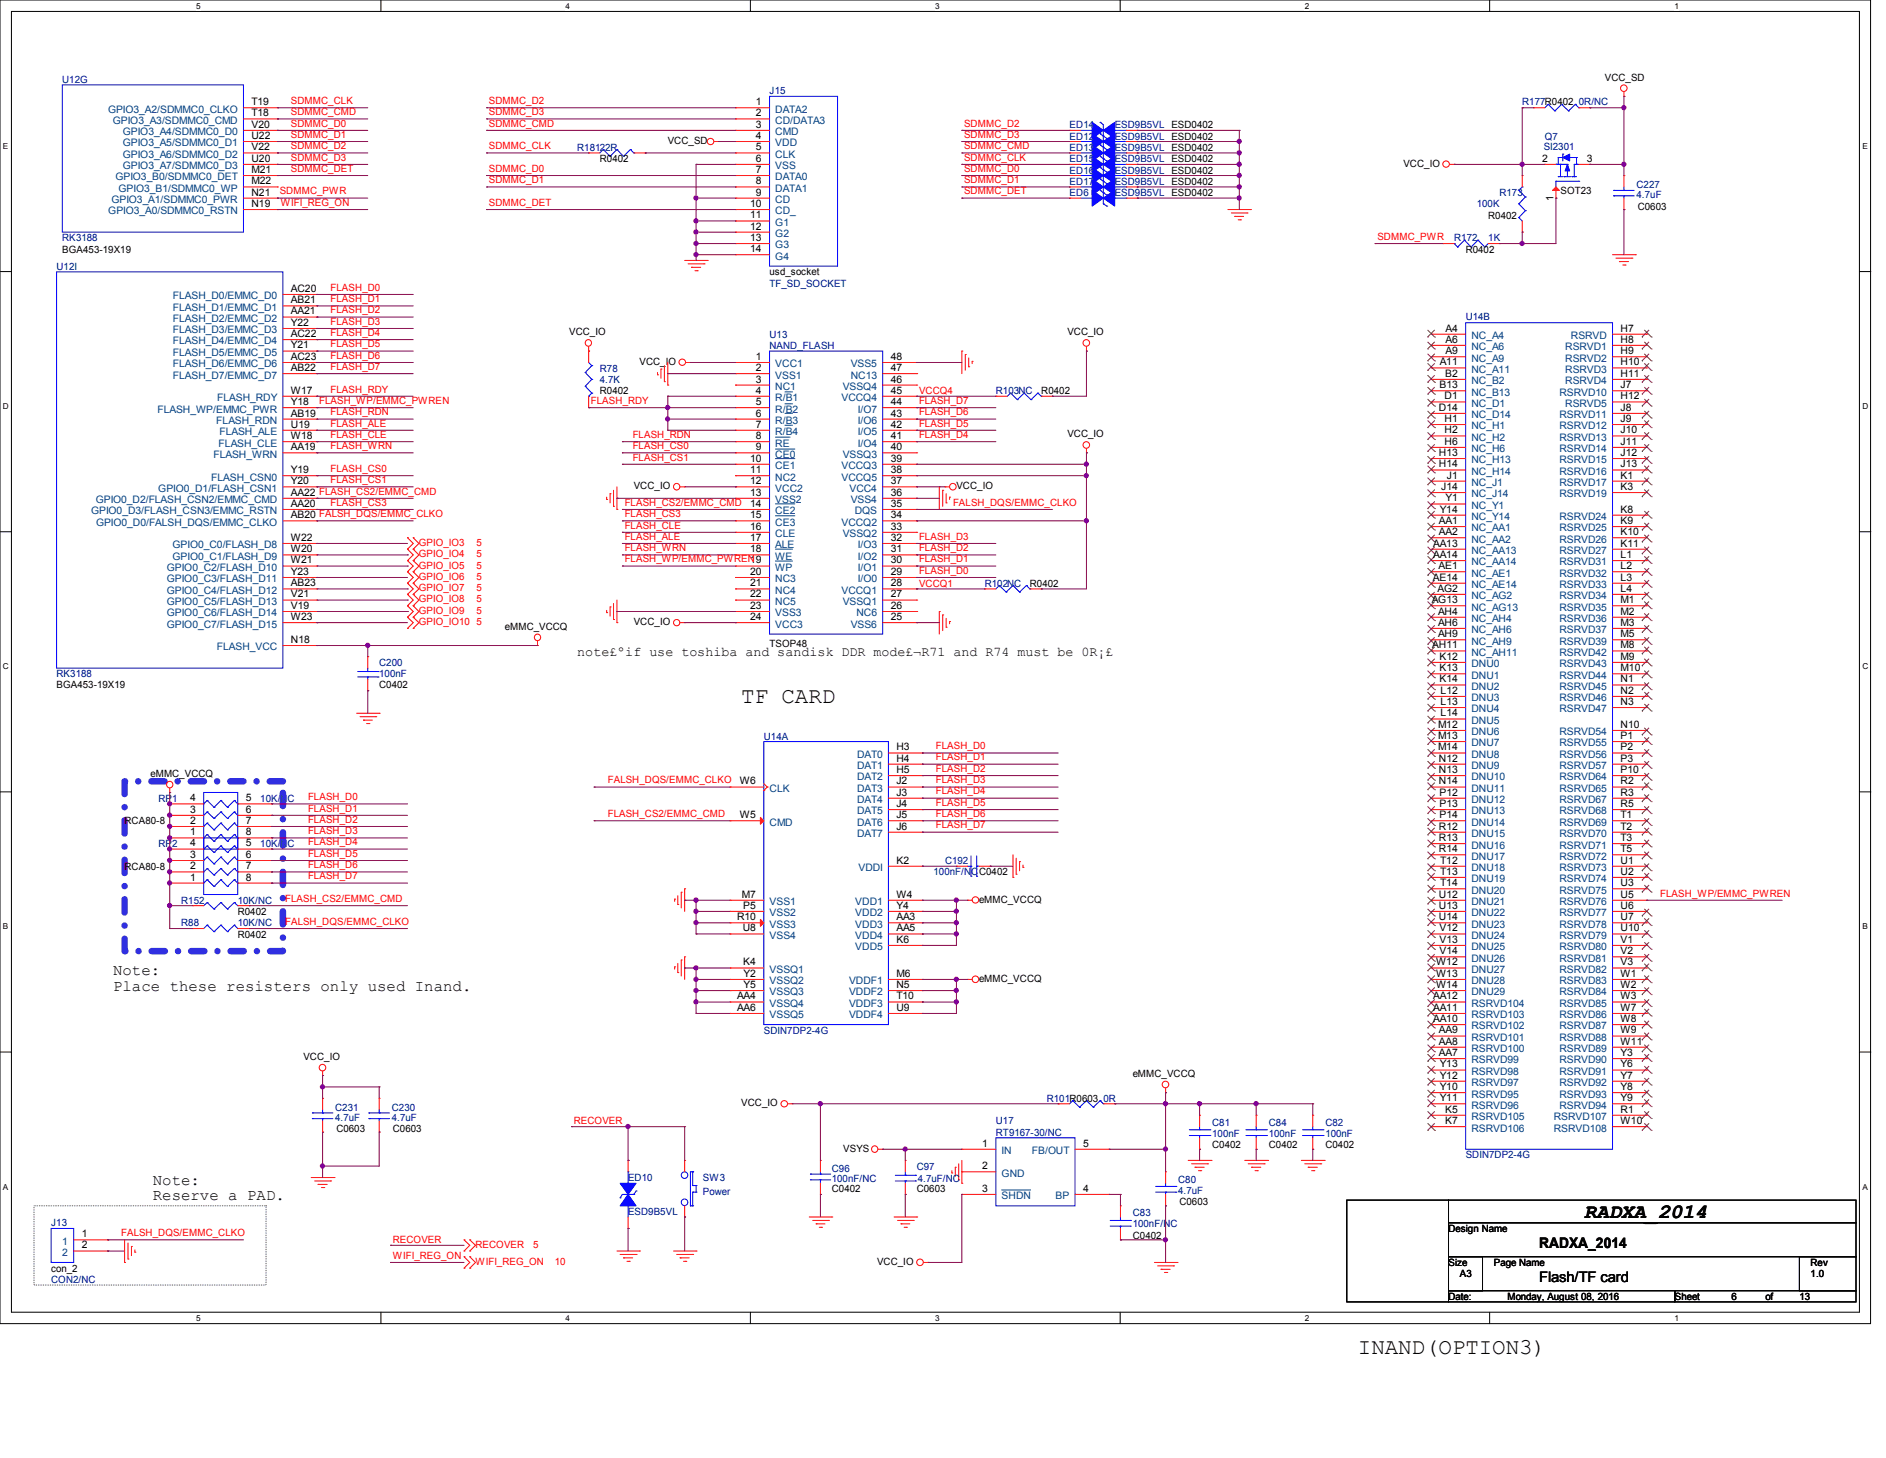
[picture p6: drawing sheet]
<svg xmlns="http://www.w3.org/2000/svg" width="279mm" height="216mm" viewBox="0 0 279 216" stroke-linecap="round" stroke-linejoin="round" font-family="sans-serif">
<defs><g id="words">
<g font-size="3.3">
<text x="109.8" y="104.1">TF CARD</text>
<text x="201.2" y="200.5">INAND(OPTION3)</text>
</g>
<text font-size="3" x="234.7" y="180.3">RADXA_2014</text>
<g font-size="2.3">
<text x="16.8" y="144.4">Note:</text>
<text x="16.8" y="146.7">Place these resisters only used Inand.</text>
<text x="22.6" y="175.4">Note:</text>
<text x="22.6" y="177.8">Reserve a PAD.</text>
</g>
<g font-size="2.2">
<text x="228" y="184.8">RADXA_2014</text>
<text x="228" y="189.8">Flash/TF card</text>
</g>
<text font-size="2" x="85.5" y="97.2">note£ºif use toshiba and sandisk DDR mode£¬R71 and R74 must be 0R¡£</text>
<g font-size="1.5">
<text x="237.8" y="11.9">VCC_SD</text>
<text x="37.3" y="15.6">T19</text>
<text x="37.3" y="17.2">T18</text>
<text x="112" y="17.2">2</text>
<text x="112" y="15.6">1</text>
<text x="37.3" y="18.9">V20</text>
<text x="37.3" y="20.6">U22</text>
<text x="37.3" y="22.3">V22</text>
<text x="37.3" y="24">U20</text>
<text x="98.9" y="21.3">VCC_SD</text>
<text x="112" y="18.9">3</text>
<text x="112" y="20.6">4</text>
<text x="112" y="22.3">5</text>
<text x="112" y="24">6</text>
<text x="228.5" y="24">2</text>
<text x="235.1" y="24">3</text>
<text x="37.3" y="25.6">M21</text>
<text x="37.3" y="27.3">M22</text>
<text x="37.3" y="29">N21</text>
<text x="88.9" y="24">R0402</text>
<text x="112" y="25.6">7</text>
<text x="112" y="27.3">8</text>
<text x="112" y="29">9</text>
<text x="207.9" y="24.7">VCC_IO</text>
<text x="230.1" y="29.7" transform="rotate(-90 230.1 29.7)">1</text>
<text x="231.2" y="28.7">SOT23</text>
<text x="37.3" y="30.6">N19</text>
<text x="111.1" y="30.6">10</text>
<text x="111.1" y="32.3">11</text>
<text x="111.1" y="34">12</text>
<text x="111.1" y="35.7">13</text>
<text x="220.5" y="32.4">R0402</text>
<text x="242.6" y="31">C0603</text>
<text x="9.2" y="37.4">BGA453-19X19</text>
<text x="111.1" y="37.3">14</text>
<text x="114" y="40.8">usd_socket</text>
<text x="217.1" y="37.4">R0402</text>
<text x="43.1" y="43.2">AC20</text>
<text x="43.1" y="44.9">AB21</text>
<text x="43.1" y="46.6">AA21</text>
<text x="43.1" y="48.3">Y22</text>
<text x="43.1" y="49.9">AC22</text>
<text x="43.1" y="51.6">Y21</text>
<text x="43.1" y="53.3">AC23</text>
<text x="84.3" y="49.7">VCC_IO</text>
<text x="112" y="53.3">1</text>
<text x="132" y="53.3">48</text>
<text x="158.1" y="49.7">VCC_IO</text>
<text x="214.1" y="49.1">A4</text>
<text x="214.1" y="50.8">A6</text>
<text x="214.1" y="52.5">A9</text>
<text x="240.1" y="49.1">H7</text>
<text x="240.1" y="50.8">H8</text>
<text x="240.1" y="52.5">H9</text>
<text x="43.1" y="54.9">AB22</text>
<text x="43.1" y="58.3">W17</text>
<text x="43.1" y="60">Y18</text>
<text x="88.9" y="58.4">R0402</text>
<text x="94.7" y="54">VCC_IO</text>
<text x="112" y="54.9">2</text>
<text x="112" y="56.6">3</text>
<text x="112" y="58.3">4</text>
<text x="112" y="60">5</text>
<text x="132" y="60">44</text>
<text x="132" y="58.3">45</text>
<text x="132" y="56.6">46</text>
<text x="132" y="54.9">47</text>
<text x="154.3" y="58.4">R0402</text>
<text x="213.2" y="57.5">B13</text>
<text x="213.3" y="54.1">A11</text>
<text x="214" y="59.1">D1</text>
<text x="214.1" y="55.8">B2</text>
<text x="240.1" y="54.1">H10</text>
<text x="240.1" y="55.8">H11</text>
<text x="240.1" y="59.1">H12</text>
<text x="240.1" y="57.5">J7</text>
<text x="43.1" y="61.7">AB19</text>
<text x="43.1" y="63.3">U19</text>
<text x="43.1" y="65">W18</text>
<text x="112" y="61.7">6</text>
<text x="112" y="63.3">7</text>
<text x="112" y="65">8</text>
<text x="132" y="65">41</text>
<text x="132" y="63.3">42</text>
<text x="132" y="61.7">43</text>
<text x="158.1" y="64.7">VCC_IO</text>
<text x="213.2" y="60.8">D14</text>
<text x="214" y="62.5">H1</text>
<text x="214" y="64.2">H2</text>
<text x="214" y="65.9">H6</text>
<text x="240.1" y="60.8">J8</text>
<text x="240.1" y="62.5">J9</text>
<text x="240.1" y="64.2">J10</text>
<text x="240.1" y="65.9">J11</text>
<text x="43.1" y="66.7">AA19</text>
<text x="43.1" y="70.1">Y19</text>
<text x="43.1" y="71.7">Y20</text>
<text x="111.1" y="68.4">10</text>
<text x="111.1" y="70.1">11</text>
<text x="111.1" y="71.7">12</text>
<text x="112" y="66.7">9</text>
<text x="132" y="71.7">37</text>
<text x="132" y="70.1">38</text>
<text x="132" y="68.4">39</text>
<text x="132" y="66.7">40</text>
<text x="213.2" y="67.5">H13</text>
<text x="213.2" y="69.2">H14</text>
<text x="214.3" y="70.9">J1</text>
<text x="240.1" y="67.5">J12</text>
<text x="240.1" y="69.2">J13</text>
<text x="240.1" y="70.9">K1</text>
<text x="43.1" y="73.4">AA22 FLASH_CS2/EMMC_CMD</text>
<text x="43.1" y="75.1">AA20</text>
<text x="43.1" y="76.7">AB20 FALSH_DQS/EMMC_CLKO</text>
<text x="93.9" y="72.4">VCC_IO</text>
<text x="111.1" y="73.4">13</text>
<text x="111.1" y="75.1">14</text>
<text x="111.1" y="76.7">15</text>
<text x="132" y="76.7">34</text>
<text x="132" y="75.1">35</text>
<text x="132" y="73.4">36</text>
<text x="141.7" y="72.4">VCC_IO</text>
<text x="213.2" y="77.6">AA1</text>
<text x="213.3" y="75.9">Y14</text>
<text x="213.5" y="72.6">J14</text>
<text x="214.1" y="74.3">Y1</text>
<text x="240.1" y="72.6">K3</text>
<text x="240.1" y="75.9">K8</text>
<text x="240.1" y="77.6">K9</text>
<text x="43.1" y="80.1">W22</text>
<text x="43.1" y="81.8">W20</text>
<text x="43.1" y="83.4">W21</text>
<text x="111.1" y="78.4">16</text>
<text x="111.1" y="80.1">17</text>
<text x="111.1" y="81.8">18</text>
<text x="111.1" y="83.4">19</text>
<text x="132" y="83.4">30</text>
<text x="132" y="81.8">31</text>
<text x="132" y="80.1">32</text>
<text x="132" y="78.4">33</text>
<text x="212.3" y="80.9">AA13</text>
<text x="212.3" y="82.6">AA14</text>
<text x="213.2" y="79.2">AA2</text>
<text x="240.1" y="79.2">K10</text>
<text x="240.1" y="80.9">K11</text>
<text x="240.1" y="82.6">L1</text>
<text x="43.1" y="85.1">Y23</text>
<text x="43.1" y="86.8">AB23</text>
<text x="43.1" y="88.5">V21</text>
<text x="111.1" y="85.1">20</text>
<text x="111.1" y="86.8">21</text>
<text x="111.1" y="88.5">22</text>
<text x="132" y="88.5">27</text>
<text x="132" y="86.8">28</text>
<text x="132" y="85.1">29</text>
<text x="152.6" y="86.9">R0402</text>
<text x="212.1" y="89.3">AG13</text>
<text x="212.3" y="86">AE14</text>
<text x="212.9" y="87.6">AG2</text>
<text x="213.1" y="84.3">AE1</text>
<text x="240.1" y="84.3">L2</text>
<text x="240.1" y="86">L3</text>
<text x="240.1" y="87.6">L4</text>
<text x="240.1" y="89.3">M1</text>
<text x="43.1" y="90.2">V19</text>
<text x="43.1" y="91.8">W23</text>
<text x="43.1" y="95.2">N18</text>
<text x="74.8" y="93.2">eMMC_VCCQ</text>
<text x="93.9" y="92.6">VCC_IO</text>
<text x="111.1" y="90.2">23</text>
<text x="111.1" y="91.8">24</text>
<text x="114" y="95.8">TSOP48</text>
<text x="132" y="91.8">25</text>
<text x="132" y="90.2">26</text>
<text x="213" y="91">AH4</text>
<text x="213" y="94.4">AH9</text>
<text x="213" y="92.7">AH6</text>
<text x="240.1" y="91">M2</text>
<text x="240.1" y="92.7">M3</text>
<text x="240.1" y="94.4">M5</text>
<text x="8.4" y="101.9">BGA453-19X19</text>
<text x="56.2" y="101.9">C0402</text>
<text x="212.2" y="96">AH11</text>
<text x="213.2" y="97.7">K12</text>
<text x="213.2" y="99.4">K13</text>
<text x="213.2" y="101">K14</text>
<text x="240.1" y="96">M8</text>
<text x="240.1" y="97.7">M9</text>
<text x="240.1" y="99.4">M10</text>
<text x="240.1" y="101">N1</text>
<text x="213" y="107.8">M12</text>
<text x="213.4" y="102.7">L12</text>
<text x="213.4" y="104.4">L13</text>
<text x="213.4" y="106.1">L14</text>
<text x="240.1" y="102.7">N2</text>
<text x="240.1" y="104.4">N3</text>
<text x="240.1" y="107.8">N10</text>
<text x="132.8" y="111.1">H3</text>
<text x="132.8" y="112.8">H4</text>
<text x="213" y="109.4">M13</text>
<text x="213" y="111.1">M14</text>
<text x="213.2" y="112.8">N12</text>
<text x="240.1" y="109.4">P1</text>
<text x="240.1" y="111.1">P2</text>
<text x="240.1" y="112.8">P3</text>
<text x="22.3" y="115">eMMC_VCCQ</text>
<text x="28.2" y="118.7">4</text>
<text x="36.4" y="118.7">5</text>
<text x="109.6" y="116.2">W6</text>
<text x="132.8" y="114.5">H5</text>
<text x="132.8" y="116.2">J2</text>
<text x="132.8" y="117.8">J3</text>
<text x="132.8" y="119.5">J4</text>
<text x="213.2" y="114.5">N13</text>
<text x="213.2" y="116.2">N14</text>
<text x="213.2" y="117.8">P12</text>
<text x="213.2" y="119.5">P13</text>
<text x="240.1" y="114.5">P10</text>
<text x="240.1" y="116.2">R2</text>
<text x="240.1" y="117.8">R3</text>
<text x="240.1" y="119.5">R5</text>
<text x="18.5" y="122.1">RCA80-8</text>
<text x="28.2" y="123.7">1</text>
<text x="28.2" y="122">2</text>
<text x="28.2" y="120.4">3</text>
<text x="28.2" y="125.3">4</text>
<text x="36.4" y="120.4">6</text>
<text x="36.4" y="122">7</text>
<text x="36.4" y="123.7">8</text>
<text x="36.4" y="125.3">5</text>
<text x="109.6" y="121.2">W5</text>
<text x="132.8" y="122.9">J6</text>
<text x="132.8" y="121.2">J5</text>
<text x="213.2" y="122.9">R12</text>
<text x="213.2" y="124.5">R13</text>
<text x="213.2" y="121.2">P14</text>
<text x="240.1" y="121.2">T1</text>
<text x="240.1" y="122.9">T2</text>
<text x="240.1" y="124.5">T3</text>
<text x="18.5" y="128.8">RCA80-8</text>
<text x="28.2" y="130.4">1</text>
<text x="28.2" y="128.7">2</text>
<text x="28.2" y="127">3</text>
<text x="36.4" y="127">6</text>
<text x="36.4" y="128.7">7</text>
<text x="36.4" y="130.4">8</text>
<text x="132.8" y="127.9">K2</text>
<text x="145" y="129.6">C0402</text>
<text x="213.2" y="126.2">R14</text>
<text x="213.4" y="127.9">T12</text>
<text x="213.4" y="129.5">T13</text>
<text x="213.4" y="131.2">T14</text>
<text x="240.1" y="126.2">T5</text>
<text x="240.1" y="127.9">U1</text>
<text x="240.1" y="129.5">U2</text>
<text x="240.1" y="131.2">U3</text>
<text x="35.2" y="135.5">R0402</text>
<text x="109.2" y="136.3">R10</text>
<text x="109.9" y="132.9">M7</text>
<text x="110" y="137.9">U8</text>
<text x="110.1" y="134.6">P5</text>
<text x="132.8" y="132.9">W4</text>
<text x="132.8" y="134.6">Y4</text>
<text x="132.8" y="137.9">AA5</text>
<text x="132.8" y="136.3">AA3</text>
<text x="145" y="133.6">eMMC_VCCQ</text>
<text x="213.2" y="132.9">U12</text>
<text x="213.2" y="134.6">U13</text>
<text x="213.2" y="136.3">U14</text>
<text x="213.2" y="137.9">V12</text>
<text x="240.1" y="132.9">U5</text>
<text x="240.1" y="134.6">U6</text>
<text x="240.1" y="136.3">U7</text>
<text x="240.1" y="137.9">U10</text>
<text x="35.2" y="138.9">R0402</text>
<text x="110.1" y="143">K4</text>
<text x="132.8" y="139.6">K6</text>
<text x="212.7" y="143">W12</text>
<text x="213.2" y="139.6">V13</text>
<text x="213.2" y="141.3">V14</text>
<text x="240.1" y="139.6">V1</text>
<text x="240.1" y="141.3">V2</text>
<text x="240.1" y="143">V3</text>
<text x="109.2" y="148">AA4</text>
<text x="109.2" y="149.7">AA6</text>
<text x="110.2" y="144.7">Y2</text>
<text x="110.2" y="146.3">Y5</text>
<text x="132.8" y="149.7">U9</text>
<text x="132.8" y="144.7">M6</text>
<text x="132.8" y="148">T10</text>
<text x="132.8" y="146.3">N5</text>
<text x="145" y="145.4">eMMC_VCCQ</text>
<text x="212.3" y="149.7">AA11</text>
<text x="212.3" y="148">AA12</text>
<text x="212.7" y="144.7">W13</text>
<text x="212.7" y="146.3">W14</text>
<text x="240.1" y="144.7">W1</text>
<text x="240.1" y="146.3">W2</text>
<text x="240.1" y="148">W3</text>
<text x="240.1" y="149.7">W7</text>
<text x="212.3" y="151.3">AA10</text>
<text x="213.2" y="154.7">AA8</text>
<text x="213.2" y="153">AA9</text>
<text x="240.1" y="151.3">W8</text>
<text x="240.1" y="153">W9</text>
<text x="240.1" y="154.7">W11</text>
<text x="45" y="156.9">VCC_IO</text>
<text x="167.8" y="159.5">eMMC_VCCQ</text>
<text x="213.2" y="156.4">AA7</text>
<text x="213.3" y="161.4">Y10</text>
<text x="213.3" y="159.7">Y12</text>
<text x="213.3" y="158.1">Y13</text>
<text x="240.1" y="156.4">Y3</text>
<text x="240.1" y="158.1">Y6</text>
<text x="240.1" y="159.7">Y7</text>
<text x="240.1" y="161.4">Y8</text>
<text x="49.8" y="167.7">C0603</text>
<text x="58.2" y="167.7">C0603</text>
<text x="109.8" y="163.8">VCC_IO</text>
<text x="213.3" y="163.1">Y11</text>
<text x="214.1" y="164.8">K5</text>
<text x="214.1" y="166.5">K7</text>
<text x="240.1" y="163.1">Y9</text>
<text x="240.1" y="164.8">R1</text>
<text x="240.1" y="166.5">W10</text>
<text x="124.9" y="170.5">VSYS</text>
<text x="145.5" y="169.8">1</text>
<text x="145.5" y="173.1">2</text>
<text x="160.5" y="169.8">5</text>
<text x="179.6" y="170">C0402</text>
<text x="188" y="170">C0402</text>
<text x="196.3" y="170">C0402</text>
<text x="123.2" y="176.6">C0402</text>
<text x="135.8" y="176.6">C0603</text>
<text x="145.5" y="176.5">3</text>
<text x="160.5" y="176.5">4</text>
<text x="174.7" y="178.4">C0603</text>
<text x="12.1" y="183.2">1</text>
<text x="12.1" y="184.9">2</text>
<text x="167.8" y="183.4">C0402</text>
<text x="214.6" y="182.4">Design Name</text>
<text x="7.6" y="188.3">con_2</text>
<text x="129.9" y="187.3">VCC_IO</text>
<text x="214.6" y="187.5">Size</text>
<text x="216.3" y="189.1">A3</text>
<text x="221.3" y="187.5">Page Name</text>
<text x="268.2" y="187.5">Rev</text>
<text x="268.2" y="189.1">1.0</text>
<text x="214.6" y="192.5">Date:</text>
<text x="223.3" y="192.5">Monday, August 08, 2016</text>
<text x="248.1" y="192.5">Sheet</text>
<text x="256.5" y="192.5">6</text>
<text x="261.5" y="192.5">of</text>
<text x="266.6" y="192.5">13</text>
</g>
<g font-size="1.5" fill="#000080">
<text x="9.2" y="12.3">U12G</text>
<text x="114" y="13.9">J15</text>
<text x="225.5" y="15.6">R177R0402</text>
<text x="233.9" y="15.6">0R/NC</text>
<text x="85.5" y="22.3">R18122R</text>
<text x="158.5" y="20.7">ED12</text>
<text x="158.5" y="22.3">ED13</text>
<text x="158.5" y="19">ED14</text>
<text x="165.1" y="20.7">ESD9B5VL ESD0402</text>
<text x="165.1" y="22.3">ESD9B5VL ESD0402</text>
<text x="165.1" y="19">ESD9B5VL ESD0402</text>
<text x="228.7" y="22.1">SI2301</text>
<text x="228.9" y="20.7">Q7</text>
<text x="158.5" y="24">ED15</text>
<text x="158.5" y="25.7">ED16</text>
<text x="158.5" y="27.3">ED17</text>
<text x="158.5" y="29">ED6</text>
<text x="165.1" y="24">ESD9B5VL ESD0402</text>
<text x="165.1" y="25.7">ESD9B5VL ESD0402</text>
<text x="165.1" y="27.3">ESD9B5VL ESD0402</text>
<text x="165.1" y="29">ESD9B5VL ESD0402</text>
<text x="222.1" y="29">R173</text>
<text x="242.5" y="27.9">C227</text>
<text x="242.5" y="29.4">4.7uF</text>
<text x="9.2" y="35.7">RK3188</text>
<text x="215.4" y="35.7">R172</text>
<text x="218.8" y="30.7">100K</text>
<text x="220.5" y="35.7">1K</text>
<text x="8.4" y="39.9">U12I</text>
<text x="114" y="42.5">TF_SD_SOCKET</text>
<text x="217.1" y="47.5">U14B</text>
<text x="114" y="50">U13</text>
<text x="114" y="51.6">NAND_FLASH</text>
<text x="88.9" y="55">R78</text>
<text x="88.9" y="56.7">4.7K</text>
<text x="147.5" y="58.4">R103NC</text>
<text x="145.9" y="86.9">R102NC</text>
<text x="8.4" y="100.3">RK3188</text>
<text x="56.2" y="98.6">C200</text>
<text x="56.2" y="100.3">100nF</text>
<text x="113.2" y="109.5">U14A</text>
<text x="23.5" y="118.7">RP1</text>
<text x="38.6" y="118.7">10K/NC</text>
<text x="23.5" y="125.4">RP2</text>
<text x="38.6" y="125.4">10K/NC</text>
<text x="138.3" y="129.6">100nF/NC</text>
<text x="140" y="127.9">C192</text>
<text x="26.8" y="137.2">R88</text>
<text x="26.8" y="133.8">R152</text>
<text x="35.2" y="137.2">10K/NC</text>
<text x="35.2" y="133.8">10K/NC</text>
<text x="113.2" y="153.1">SDIN7DP2-4G</text>
<text x="49.7" y="164.5">C231</text>
<text x="49.7" y="166">4.7uF</text>
<text x="58" y="164.5">C230</text>
<text x="58" y="166">4.7uF</text>
<text x="147.5" y="166.5">U17</text>
<text x="155.1" y="163.2">R101R0603</text>
<text x="163.5" y="163.2">0R</text>
<text x="179.6" y="166.7">C81</text>
<text x="188" y="166.7">C84</text>
<text x="196.3" y="166.7">C82</text>
<text x="123.2" y="173.5">C96</text>
<text x="135.8" y="173.2">C97</text>
<text x="147.5" y="168.2">RT9167-30/NC</text>
<text x="179.6" y="168.4">100nF</text>
<text x="188" y="168.4">100nF</text>
<text x="196.3" y="168.4">100nF</text>
<text x="217.1" y="171.5">SDIN7DP2-4G</text>
<text x="93.1" y="174.9">ED10</text>
<text x="93.1" y="179.9">ESD9B5VL</text>
<text x="104.1" y="174.9">SW3</text>
<text x="104.1" y="176.9">Power</text>
<text x="123.2" y="175">100nF/NC</text>
<text x="136" y="175">4.7uF/NC</text>
<text x="174.5" y="175.2">C80</text>
<text x="174.5" y="176.7">4.7uF</text>
<text x="7.6" y="181.6">J13</text>
<text x="167.8" y="180.1">C83</text>
<text x="167.8" y="181.7">100nF/NC</text>
<text x="7.6" y="190">CON2/NC</text>
</g>
<g font-size="1.5" fill="#004080">
<text x="16" y="16.7">GPIO3_A2/SDMMC0_CLKO</text>
<text x="114.9" y="16.7">DATA2</text>
<text x="16.7" y="18.3">GPIO3_A3/SDMMC0_CMD</text>
<text x="18.2" y="20">GPIO3_A4/SDMMC0_D0</text>
<text x="18.2" y="21.7">GPIO3_A5/SDMMC0_D1</text>
<text x="18.2" y="23.4">GPIO3_A6/SDMMC0_D2</text>
<text x="114.9" y="18.3">CD/DATA3</text>
<text x="114.9" y="20">CMD</text>
<text x="114.9" y="21.7">VDD</text>
<text x="114.9" y="23.4">CLK</text>
<text x="17.1" y="26.7">GPIO3_B0/SDMMC0_DET</text>
<text x="17.6" y="28.4">GPIO3_B1/SDMMC0_WP</text>
<text x="18.2" y="25.1">GPIO3_A7/SDMMC0_D3</text>
<text x="114.9" y="25.1">VSS</text>
<text x="114.9" y="26.7">DATA0</text>
<text x="114.9" y="28.4">DATA1</text>
<text x="16" y="31.8">GPIO3_A0/SDMMC0_RSTN</text>
<text x="16.5" y="30.1">GPIO3_A1/SDMMC0_PWR</text>
<text x="114.9" y="30.1">CD</text>
<text x="114.9" y="31.8">CD_</text>
<text x="114.9" y="33.4">G1</text>
<text x="114.9" y="35.1">G2</text>
<text x="114.9" y="36.8">G3</text>
<text x="114.9" y="38.4">G4</text>
<text x="25.6" y="44.3">FLASH_D0/EMMC_D0</text>
<text x="25.6" y="46">FLASH_D1/EMMC_D1</text>
<text x="25.6" y="47.7">FLASH_D2/EMMC_D2</text>
<text x="25.6" y="49.4">FLASH_D3/EMMC_D3</text>
<text x="25.6" y="51">FLASH_D4/EMMC_D4</text>
<text x="25.6" y="52.7">FLASH_D5/EMMC_D5</text>
<text x="218" y="50.2">NC_A4</text>
<text x="218" y="51.9">NC_A6</text>
<text x="218" y="53.6">NC_A9</text>
<text x="231.9" y="51.9">RSRVD1</text>
<text x="231.9" y="53.6">RSRVD2</text>
<text x="232.7" y="50.2">RSRVD</text>
<text x="25.6" y="54.4">FLASH_D6/EMMC_D6</text>
<text x="25.6" y="56">FLASH_D7/EMMC_D7</text>
<text x="32.2" y="59.4">FLASH_RDY</text>
<text x="114.9" y="54.4">VCC1</text>
<text x="114.9" y="56">VSS1</text>
<text x="114.9" y="57.7">NC1</text>
<text x="114.9" y="59.4">R/B1</text>
<text x="124.7" y="59.4">VCCQ4</text>
<text x="124.8" y="57.7">VSSQ4</text>
<text x="126" y="56">NC13</text>
<text x="126" y="54.4">VSS5</text>
<text x="218" y="55.2">NC_A11</text>
<text x="218" y="56.9">NC_B2</text>
<text x="218" y="58.6">NC_B13</text>
<text x="231" y="58.6">RSRVD10</text>
<text x="231.9" y="55.2">RSRVD3</text>
<text x="231.9" y="56.9">RSRVD4</text>
<text x="23.3" y="61.1">FLASH_WP/EMMC_PWR</text>
<text x="32" y="62.8">FLASH_RDN</text>
<text x="32.5" y="64.4">FLASH_ALE</text>
<text x="114.9" y="61.1">R/B2</text>
<text x="114.9" y="62.8">R/B3</text>
<text x="114.9" y="64.4">R/B4</text>
<text x="127.1" y="64.4">I/O5</text>
<text x="127.1" y="62.8">I/O6</text>
<text x="127.1" y="61.1">I/O7</text>
<text x="218" y="60.2">NC_D1</text>
<text x="218" y="61.9">NC_D14</text>
<text x="218" y="63.6">NC_H1</text>
<text x="218" y="65.3">NC_H2</text>
<text x="231" y="61.9">RSRVD11</text>
<text x="231" y="63.6">RSRVD12</text>
<text x="231" y="65.3">RSRVD13</text>
<text x="231.9" y="60.2">RSRVD5</text>
<text x="31.3" y="71.2">FLASH_CSN0</text>
<text x="31.6" y="67.8">FLASH_WRN</text>
<text x="32.4" y="66.1">FLASH_CLE</text>
<text x="114.9" y="66.1">RE</text>
<text x="114.9" y="67.8">CE0</text>
<text x="114.9" y="69.5">CE1</text>
<text x="114.9" y="71.2">NC2</text>
<text x="124.7" y="71.2">VCCQ5</text>
<text x="124.7" y="69.5">VCCQ3</text>
<text x="124.8" y="67.8">VSSQ3</text>
<text x="127.1" y="66.1">I/O4</text>
<text x="218" y="67">NC_H6</text>
<text x="218" y="68.6">NC_H13</text>
<text x="218" y="70.3">NC_H14</text>
<text x="218" y="72">NC_J1</text>
<text x="231" y="67">RSRVD14</text>
<text x="231" y="68.6">RSRVD15</text>
<text x="231" y="70.3">RSRVD16</text>
<text x="231" y="72">RSRVD17</text>
<text x="13.5" y="76.2">GPIO0_D3/FLASH_CSN3/EMMC_RSTN</text>
<text x="14.2" y="74.5">GPIO0_D2/FLASH_CSN2/EMMC_CMD</text>
<text x="14.2" y="77.9">GPIO0_D0/FALSH_DQS/EMMC_CLKO</text>
<text x="23.5" y="72.8">GPIO0_D1/FLASH_CSN1</text>
<text x="114.9" y="72.8">VCC2</text>
<text x="114.9" y="74.5">VSS2</text>
<text x="114.9" y="76.2">CE2</text>
<text x="114.9" y="77.9">CE3</text>
<text x="124.7" y="77.9">VCCQ2</text>
<text x="125.9" y="72.8">VCC4</text>
<text x="126" y="74.5">VSS4</text>
<text x="126.6" y="76.2">DQS</text>
<text x="218" y="73.7">NC_J14</text>
<text x="218" y="75.4">NC_Y1</text>
<text x="218" y="77">NC_Y14</text>
<text x="231" y="73.7">RSRVD19</text>
<text x="231" y="77">RSRVD24</text>
<text x="25.6" y="81.2">GPIO0_C0/FLASH_D8</text>
<text x="25.6" y="82.9">GPIO0_C1/FLASH_D9</text>
<text x="114.9" y="79.5">CLE</text>
<text x="114.9" y="81.2">ALE</text>
<text x="114.9" y="82.9">WE</text>
<text x="124.8" y="79.5">VSSQ2</text>
<text x="127.1" y="82.9">I/O2</text>
<text x="127.1" y="81.2">I/O3</text>
<text x="218" y="78.7">NC_AA1</text>
<text x="218" y="80.3">NC_AA2</text>
<text x="218" y="82">NC_AA13</text>
<text x="218" y="83.7">NC_AA14</text>
<text x="231" y="78.7">RSRVD25</text>
<text x="231" y="80.3">RSRVD26</text>
<text x="231" y="82">RSRVD27</text>
<text x="231" y="83.7">RSRVD31</text>
<text x="24.7" y="84.5">GPIO0_C2/FLASH_D10</text>
<text x="24.7" y="86.2">GPIO0_C3/FLASH_D11</text>
<text x="24.7" y="87.9">GPIO0_C4/FLASH_D12</text>
<text x="24.7" y="89.6">GPIO0_C5/FLASH_D13</text>
<text x="114.9" y="84.5">WP</text>
<text x="114.9" y="86.2">NC3</text>
<text x="114.9" y="87.9">NC4</text>
<text x="114.9" y="89.6">NC5</text>
<text x="124.7" y="87.9">VCCQ1</text>
<text x="124.8" y="89.6">VSSQ1</text>
<text x="127.1" y="86.2">I/O0</text>
<text x="127.1" y="84.5">I/O1</text>
<text x="218" y="85.4">NC_AE1</text>
<text x="218" y="87.1">NC_AE14</text>
<text x="218" y="88.7">NC_AG2</text>
<text x="231" y="85.4">RSRVD32</text>
<text x="231" y="87.1">RSRVD33</text>
<text x="231" y="88.7">RSRVD34</text>
<text x="24.7" y="91.3">GPIO0_C6/FLASH_D14</text>
<text x="24.7" y="92.9">GPIO0_C7/FLASH_D15</text>
<text x="114.9" y="91.3">VSS3</text>
<text x="114.9" y="92.9">VCC3</text>
<text x="126" y="92.9">VSS6</text>
<text x="126.9" y="91.3">NC6</text>
<text x="218" y="90.4">NC_AG13</text>
<text x="218" y="92.1">NC_AH4</text>
<text x="218" y="95.5">NC_AH9</text>
<text x="218" y="93.8">NC_AH6</text>
<text x="231" y="90.4">RSRVD35</text>
<text x="231" y="92.1">RSRVD36</text>
<text x="231" y="93.8">RSRVD37</text>
<text x="231" y="95.5">RSRVD39</text>
<text x="32.1" y="96.3">FLASH_VCC</text>
<text x="218" y="97.1">NC_AH11</text>
<text x="218" y="98.8">DNU0</text>
<text x="218" y="100.5">DNU1</text>
<text x="231" y="97.1">RSRVD42</text>
<text x="231" y="98.8">RSRVD43</text>
<text x="231" y="100.5">RSRVD44</text>
<text x="218" y="102.2">DNU2</text>
<text x="218" y="103.8">DNU3</text>
<text x="218" y="105.5">DNU4</text>
<text x="218" y="107.2">DNU5</text>
<text x="231" y="102.2">RSRVD45</text>
<text x="231" y="103.8">RSRVD46</text>
<text x="231" y="105.5">RSRVD47</text>
<text x="127" y="112.2">DAT0</text>
<text x="127" y="113.9">DAT1</text>
<text x="218" y="108.9">DNU6</text>
<text x="218" y="110.5">DNU7</text>
<text x="218" y="112.2">DNU8</text>
<text x="218" y="113.9">DNU9</text>
<text x="231" y="108.9">RSRVD54</text>
<text x="231" y="110.5">RSRVD55</text>
<text x="231" y="112.2">RSRVD56</text>
<text x="231" y="113.9">RSRVD57</text>
<text x="114" y="117.3">CLK</text>
<text x="127" y="115.6">DAT2</text>
<text x="127" y="117.3">DAT3</text>
<text x="127" y="118.9">DAT4</text>
<text x="218" y="115.6">DNU10</text>
<text x="218" y="117.3">DNU11</text>
<text x="218" y="118.9">DNU12</text>
<text x="231" y="115.6">RSRVD64</text>
<text x="231" y="117.3">RSRVD65</text>
<text x="231" y="118.9">RSRVD67</text>
<text x="114" y="122.3">CMD</text>
<text x="127" y="124">DAT7</text>
<text x="127" y="122.3">DAT6</text>
<text x="127" y="120.6">DAT5</text>
<text x="218" y="120.6">DNU13</text>
<text x="218" y="122.3">DNU14</text>
<text x="218" y="124">DNU15</text>
<text x="218" y="125.6">DNU16</text>
<text x="231" y="120.6">RSRVD68</text>
<text x="231" y="122.3">RSRVD69</text>
<text x="231" y="124">RSRVD70</text>
<text x="231" y="125.6">RSRVD71</text>
<text x="127.2" y="129">VDDI</text>
<text x="218" y="127.3">DNU17</text>
<text x="218" y="129">DNU18</text>
<text x="218" y="130.6">DNU19</text>
<text x="231" y="127.3">RSRVD72</text>
<text x="231" y="129">RSRVD73</text>
<text x="231" y="130.6">RSRVD74</text>
<text x="114" y="134">VSS1</text>
<text x="114" y="135.7">VSS2</text>
<text x="114" y="137.4">VSS3</text>
<text x="126.7" y="134">VDD1</text>
<text x="126.7" y="135.7">VDD2</text>
<text x="126.7" y="137.4">VDD3</text>
<text x="218" y="132.3">DNU20</text>
<text x="218" y="134">DNU21</text>
<text x="218" y="135.7">DNU22</text>
<text x="218" y="137.4">DNU23</text>
<text x="231" y="132.3">RSRVD75</text>
<text x="231" y="134">RSRVD76</text>
<text x="231" y="135.7">RSRVD77</text>
<text x="231" y="137.4">RSRVD78</text>
<text x="114" y="139">VSS4</text>
<text x="126.7" y="140.7">VDD5</text>
<text x="126.7" y="139">VDD4</text>
<text x="218" y="139">DNU24</text>
<text x="218" y="140.7">DNU25</text>
<text x="218" y="142.4">DNU26</text>
<text x="231" y="139">RSRVD79</text>
<text x="231" y="140.7">RSRVD80</text>
<text x="231" y="142.4">RSRVD81</text>
<text x="114" y="149.1">VSSQ4</text>
<text x="114" y="144.1">VSSQ1</text>
<text x="114" y="145.8">VSSQ2</text>
<text x="114" y="147.4">VSSQ3</text>
<text x="125.8" y="145.8">VDDF1</text>
<text x="125.8" y="149.1">VDDF3</text>
<text x="125.8" y="147.4">VDDF2</text>
<text x="218" y="149.1">RSRVD104</text>
<text x="218" y="144.1">DNU27</text>
<text x="218" y="145.8">DNU28</text>
<text x="218" y="147.4">DNU29</text>
<text x="231" y="144.1">RSRVD82</text>
<text x="231" y="145.8">RSRVD83</text>
<text x="231" y="147.4">RSRVD84</text>
<text x="231" y="149.1">RSRVD85</text>
<text x="114" y="150.8">VSSQ5</text>
<text x="125.8" y="150.8">VDDF4</text>
<text x="218" y="155.8">RSRVD100</text>
<text x="218" y="154.1">RSRVD101</text>
<text x="218" y="152.4">RSRVD102</text>
<text x="218" y="150.8">RSRVD103</text>
<text x="231" y="150.8">RSRVD86</text>
<text x="231" y="152.4">RSRVD87</text>
<text x="231" y="154.1">RSRVD88</text>
<text x="231" y="155.8">RSRVD89</text>
<text x="218" y="160.8">RSRVD97</text>
<text x="218" y="159.2">RSRVD98</text>
<text x="218" y="157.5">RSRVD99</text>
<text x="231" y="157.5">RSRVD90</text>
<text x="231" y="159.2">RSRVD91</text>
<text x="231" y="160.8">RSRVD92</text>
<text x="218" y="162.5">RSRVD95</text>
<text x="218" y="164.2">RSRVD96</text>
<text x="218" y="165.9">RSRVD105</text>
<text x="218" y="167.6">RSRVD106</text>
<text x="230.2" y="165.9">RSRVD107</text>
<text x="230.2" y="167.6">RSRVD108</text>
<text x="231" y="162.5">RSRVD93</text>
<text x="231" y="164.2">RSRVD94</text>
<text x="148.4" y="170.9">IN</text>
<text x="152.9" y="170.9">FB/OUT</text>
<text x="148.4" y="174.2">GND</text>
<text x="148.4" y="177.6">SHDN</text>
<text x="156.4" y="177.6">BP</text>
<text x="9.2" y="184.3">1</text>
<text x="9.2" y="186">2</text>
</g>
<g font-size="1.5" fill="#f00">
<text x="43.1" y="17.1">SDMMC_CMD</text>
<text x="43.1" y="15.4">SDMMC_CLK</text>
<text x="72.4" y="17.1">SDMMC_D3</text>
<text x="72.4" y="15.4">SDMMC_D2</text>
<text x="43.1" y="20.4">SDMMC_D1</text>
<text x="43.1" y="23.8">SDMMC_D3</text>
<text x="43.1" y="22.1">SDMMC_D2</text>
<text x="43.1" y="18.8">SDMMC_D0</text>
<text x="72.4" y="22.1">SDMMC_CLK</text>
<text x="72.4" y="18.8">SDMMC_CMD</text>
<text x="142.8" y="18.8">SDMMC_D2</text>
<text x="142.8" y="20.4">SDMMC_D3</text>
<text x="142.8" y="22.1">SDMMC_CMD</text>
<text x="142.8" y="23.8">SDMMC_CLK</text>
<text x="41.4" y="28.8">SDMMC_PWR</text>
<text x="43.1" y="25.4">SDMMC_DET</text>
<text x="72.4" y="25.4">SDMMC_D0</text>
<text x="72.4" y="27.1">SDMMC_D1</text>
<text x="142.8" y="25.4">SDMMC_D0</text>
<text x="142.8" y="27.1">SDMMC_D1</text>
<text x="142.8" y="28.8">SDMMC_DET</text>
<text x="41.6" y="30.5">WIFI_REG_ON</text>
<text x="72.4" y="30.5">SDMMC_DET</text>
<text x="204.1" y="35.5">SDMMC_PWR</text>
<text x="49" y="43.1">FLASH_D0</text>
<text x="49" y="44.7">FLASH_D1</text>
<text x="49" y="46.4">FLASH_D2</text>
<text x="49" y="48.1">FLASH_D3</text>
<text x="49" y="49.7">FLASH_D4</text>
<text x="49" y="51.4">FLASH_D5</text>
<text x="49" y="53.1">FLASH_D6</text>
<text x="47.3" y="59.8">FLASH_WP/EMMC_PWREN</text>
<text x="49" y="54.8">FLASH_D7</text>
<text x="49" y="58.1">FLASH_RDY</text>
<text x="87.5" y="59.8">FLASH_RDY</text>
<text x="136.1" y="59.8">FLASH_D7</text>
<text x="136.1" y="58.3">VCCQ4</text>
<text x="49" y="64.9">FLASH_CLE</text>
<text x="49" y="61.5">FLASH_RDN</text>
<text x="49" y="63.2">FLASH_ALE</text>
<text x="93.7" y="64.9">FLASH_RDN</text>
<text x="136.1" y="63.2">FLASH_D5</text>
<text x="136.1" y="61.5">FLASH_D6</text>
<text x="136.1" y="64.9">FLASH_D4</text>
<text x="49" y="69.9">FLASH_CS0</text>
<text x="49" y="71.5">FLASH_CS1</text>
<text x="49" y="66.5">FLASH_WRN</text>
<text x="93.7" y="68.2">FLASH_CS1</text>
<text x="93.7" y="66.5">FLASH_CS0</text>
<text x="49" y="74.9">FLASH_CS3</text>
<text x="92.5" y="74.9">FLASH_CS2/EMMC_CMD</text>
<text x="92.5" y="76.6">FLASH_CS3</text>
<text x="141.2" y="74.9">FALSH_DQS/EMMC_CLKO</text>
<text x="62.1" y="80.8">GPIO_IO3</text>
<text x="62.1" y="82.5">GPIO_IO4</text>
<text x="70.6" y="80.8">5</text>
<text x="70.6" y="82.5">5</text>
<text x="92.5" y="81.6">FLASH_WRN</text>
<text x="92.5" y="79.9">FLASH_ALE</text>
<text x="92.5" y="78.3">FLASH_CLE</text>
<text x="92.5" y="83.3">FLASH_WP/EMMC_PWREN</text>
<text x="136.1" y="79.9">FLASH_D3</text>
<text x="136.1" y="81.6">FLASH_D2</text>
<text x="136.1" y="83.3">FLASH_D1</text>
<text x="62.1" y="85.9">GPIO_IO6</text>
<text x="62.1" y="84.2">GPIO_IO5</text>
<text x="62.1" y="87.5">GPIO_IO7</text>
<text x="62.1" y="89.2">GPIO_IO8</text>
<text x="70.6" y="85.9">5</text>
<text x="70.6" y="84.2">5</text>
<text x="70.6" y="87.5">5</text>
<text x="70.6" y="89.2">5</text>
<text x="136.1" y="85">FLASH_D0</text>
<text x="136.1" y="86.9">VCCQ1</text>
<text x="62.1" y="92.6">GPIO_IO10</text>
<text x="62.1" y="90.9">GPIO_IO9</text>
<text x="70.6" y="92.6">5</text>
<text x="70.6" y="90.9">5</text>
<text x="138.6" y="111">FLASH_D0</text>
<text x="138.6" y="112.6">FLASH_D1</text>
<text x="45.6" y="118.5">FLASH_D0</text>
<text x="90" y="116">FALSH_DQS/EMMC_CLKO</text>
<text x="138.6" y="114.3">FLASH_D2</text>
<text x="138.6" y="116">FLASH_D3</text>
<text x="138.6" y="117.6">FLASH_D4</text>
<text x="138.6" y="119.3">FLASH_D5</text>
<text x="45.6" y="120.2">FLASH_D1</text>
<text x="45.6" y="121.8">FLASH_D2</text>
<text x="45.6" y="123.5">FLASH_D3</text>
<text x="45.6" y="125.2">FLASH_D4</text>
<text x="90" y="121">FLASH_CS2/EMMC_CMD</text>
<text x="138.6" y="121">FLASH_D6</text>
<text x="138.6" y="122.7">FLASH_D7</text>
<text x="45.6" y="126.9">FLASH_D5</text>
<text x="45.6" y="128.6">FLASH_D6</text>
<text x="45.6" y="130.2">FLASH_D7</text>
<text x="42.2" y="133.6">FLASH_CS2/EMMC_CMD</text>
<text x="42.2" y="136.9">FALSH_DQS/EMMC_CLKO</text>
<text x="246" y="132.8">FLASH_WP/EMMC_PWREN</text>
<text x="85" y="166.5">RECOVER</text>
<text x="17.9" y="183">FALSH_DQS/EMMC_CLKO</text>
<text x="58.2" y="184.1">RECOVER</text>
<text x="70.4" y="184.8">RECOVER</text>
<text x="79" y="184.8">5</text>
<text x="58.2" y="186.4">WIFI_REG_ON</text>
<text x="70.4" y="187.3">WIFI_REG_ON</text>
<text x="82.2" y="187.3">10</text>
</g>
<g font-size="1.2">
<text x="29" y="1.3">5</text>
<text x="83.8" y="1.3">4</text>
<text x="138.5" y="1.3">3</text>
<text x="193.3" y="1.3">2</text>
<text x="248" y="1.3">1</text>
<text x=".4" y="22.1">E</text>
<text x="275.9" y="22.1">E</text>
<text x=".4" y="60.6">D</text>
<text x="275.9" y="60.6">D</text>
<text x=".4" y="99.1">C</text>
<text x="275.9" y="99.1">C</text>
<text x=".4" y="137.6">B</text>
<text x="275.9" y="137.6">B</text>
<text x=".4" y="176.2">A</text>
<text x="275.9" y="176.2">A</text>
<text x="29" y="195.6">5</text>
<text x="83.8" y="195.6">4</text>
<text x="138.5" y="195.6">3</text>
<text x="193.3" y="195.6">2</text>
<text x="248" y="195.6">1</text>
</g>
</g></defs>
<path d="M0 0h277.1v196h-277.1zM1.7 1.7h273.8v192.6h-273.8z" fill="none" stroke="#000" stroke-width=".15"/>
<g fill="#fff">
<path d="M29 .2h.7v1.3h-.7z"/>
<path d="M29 194.5h.7v1.3h-.7z"/>
</g>
<path d="M56.4 0v1.7M56.4 194.3v1.7" fill="none" stroke="#000" stroke-width=".15"/>
<g fill="#fff">
<path d="M83.8 .2h.6v1.3h-.6z"/>
<path d="M83.8 194.5h.6v1.3h-.6z"/>
</g>
<path d="M111.2 0v1.7M111.2 194.3v1.7" fill="none" stroke="#000" stroke-width=".15"/>
<g fill="#fff">
<path d="M138.5 .2h.6v1.3h-.6z"/>
<path d="M138.5 194.5h.6v1.3h-.6z"/>
</g>
<path d="M165.9 0v1.7M165.9 194.3v1.7" fill="none" stroke="#000" stroke-width=".15"/>
<g fill="#fff">
<path d="M193.3 .2h.6v1.3h-.6z"/>
<path d="M193.3 194.5h.6v1.3h-.6z"/>
</g>
<path d="M220.7 0v1.7M220.7 194.3v1.7" fill="none" stroke="#000" stroke-width=".15"/>
<g fill="#fff">
<path d="M248 .2h.7v1.3h-.7z"/>
<path d="M248 194.5h.7v1.3h-.7z"/>
<path d="M.4 21h.8v1.3h-.8z"/>
<path d="M275.9 21h.7v1.3h-.7z"/>
<path d="M.4 59.5h.8v1.3h-.8z"/>
<path d="M275.9 59.5h.8v1.3h-.8z"/>
</g>
<path d="M0 40.2h1.7M275.5 40.2h1.7" fill="none" stroke="#000" stroke-width=".15"/>
<g fill="#fff">
<path d="M.4 98h.8v1.4h-.8z"/>
<path d="M275.9 98h.8v1.4h-.8z"/>
</g>
<path d="M0 78.7h1.7M275.5 78.7h1.7" fill="none" stroke="#000" stroke-width=".15"/>
<g fill="#fff">
<path d="M.4 136.5h.8v1.4h-.8z"/>
<path d="M275.9 136.5h.7v1.4h-.7z"/>
</g>
<path d="M0 117.3h1.7M275.5 117.3h1.7" fill="none" stroke="#000" stroke-width=".15"/>
<g fill="#fff">
<path d="M.4 175h.8v1.4h-.8z"/>
<path d="M275.9 175h.7v1.4h-.7z"/>
</g>
<path d="M0 155.8h1.7M275.5 155.8h1.7M199.5 177.7h15.1v15.1h-15.1zM214.6 177.7h60.4v3.4h-60.4zM214.6 181.1h60.4v5h-60.4zM214.6 186.1h5v5h-5zM214.6 191.1h33.5v1.7h-33.5zM248.1 191.1h26.9v1.7h-26.9zM266.6 186.1h8.4v5h-8.4z" fill="none" stroke="#000" stroke-width=".15"/>
<path d="M18.5 115.7h23.4v25.1h-23.4z" fill="none" stroke="#8000ff" stroke-width=".97" stroke-dasharray="1.9 1.9 0 1.9"/>
<path d="M5 178.6h34.4v11.7h-34.4z" fill="none" stroke="#004000" stroke-width=".15" stroke-dasharray="0 .3"/>
<g fill="none" stroke="#f00" stroke-width=".15">
<path d="M36.1 17.6h5M36.1 19.3h5M36.1 16h5M41.1 16h.1M41.1 17.6h.1M41.1 19.3h.1M109 17.6h.1M109 19.3h.1M109 16h.1M109 17.6h5M109 19.3h5M109 16h5"/>
<path d="M158.5 19.3h.1M158.5 19.3h1.6M166.8 19.3h1.7M168.5 19.3h.1M227.2 16h.1M227.2 16h1.7M233.9 16h1.6M235.5 16h.1M240.6 14.3h.1M240.6 13.6v.7M36.1 24.3h5M36.1 31h5"/>
<path d="M36.1 21h5M36.1 22.6h5M36.1 26h5M36.1 27.7h5M36.1 29.3h5M41.1 21h.1M41.1 22.6h.1M41.1 24.3h.1M41.1 26h.1M41.1 27.7h.1M41.1 29.3h.1M41.1 31h.1"/>
<path d="M87.2 22.6h.1M87.2 22.6h1.7M93.9 22.6h1.7M95.6 22.6h.1M101.4 38.6h3.4M101.9 39.1h2.4M102.4 39.6h.1M102.4 39.6h1.4M104.3 39.1h.1M104.8 38.6h.1M105.8 21h.7M106.5 21h.1"/>
<path d="M109 21h.1M109 22.6h.1M109 24.3h.1M109 26h.1M109 27.7h.1M109 29.3h.1M109 31h.1M109 32.7h.1M109 34.4h.1M109 36.1h.1M109 37.7h.1M109 24.3h5"/>
<path d="M109 37.7h5M109 31h5M109 21h5M109 36.1h5M109 22.6h5M109 26h5M109 27.7h5M109 29.3h5M109 32.7h5M109 34.4h5M158.5 21h.1M158.5 22.6h.1"/>
<path d="M158.5 24.3h.1M158.5 26h.1M158.5 27.7h.1M158.5 29.3h.1M158.5 24.3h1.6M158.5 21h1.6M158.5 22.6h1.6M158.5 26h1.6M158.5 27.7h1.6M158.5 29.3h1.6M166.8 24.3h1.7M166.8 21h1.7"/>
<path d="M166.8 22.6h1.7M166.8 26h1.7M166.8 27.7h1.7M166.8 29.3h1.7M168.5 21h.1M168.5 22.6h.1M168.5 24.3h.1M168.5 26h.1M168.5 27.7h.1M168.5 29.3h.1M181.9 31h3.4M182.4 31.5h2.3"/>
<path d="M182.9 32h.1M182.9 32h1.3M183.4 32.6h.4M183.8 32.6h.1M184.7 31.5h.1M185.3 31h.1M213.7 36.1h.1M213.7 36.1h1.7M214.8 24.3h.6M215.4 24.3h.1M220.5 36.1h1.6M222.1 36.1h.1"/>
<path d="M225.5 34.4h.1M225.5 26h.1M225.5 26v1.7M225.5 32.7v1.7M228.9 24.3h.1M228.9 24.3h1.6M230.5 29.3h.1M230.5 27.7v1.6M233.9 24.3h1.6M235.5 24.3h.1M238.9 37.7h3.4M239.4 38.2h2.4"/>
<path d="M239.9 38.7h.1M239.9 38.7h1.4M240.4 39.2h.3M240.6 31h.1M240.6 26h.1M240.6 26v1.7M240.6 29.3v1.7M240.7 39.2h.1M241.8 38.2h.1M242.3 37.7h.1M41.9 53.7h5M41.9 43.6h5"/>
<path d="M41.9 45.3h5M41.9 46.9h5M41.9 48.6h5M41.9 50.3h5M41.9 52h5M41.9 55.3h5M41.9 58.7h5M46.9 43.6h.1M46.9 45.3h.1M46.9 46.9h.1M46.9 48.6h.1M46.9 50.3h.1"/>
<path d="M46.9 52h.1M46.9 53.7h.1M46.9 55.3h.1M46.9 58.7h.1M87.2 52h.1M87.2 51.3v2.4M87.2 58.7v1.7M97.4 55.5h.1M97.4 55.2v.3M97.9 54.7h.1M97.9 54.7v1.3M98.4 56.5h.1"/>
<path d="M98.4 54.1v2.4M98.9 57h.1M98.9 53.7v3.3M101.6 53.7h.7M102.3 53.7h.1M103 40.1h.3M103.3 40.1h.1M109 53.7h.1M109 55.3h.1M109 57h.1M109 58.7h.1M109 53.7h5"/>
<path d="M109 55.3h5M109 58.7h5M109 57h5M130.8 53.7h5M130.8 55.3h5M130.8 58.7h5M130.8 57h5M135.8 58.7h.1M135.8 57h.1M135.8 55.3h.1M135.8 53.7h.1M142.5 52h.1"/>
<path d="M142.5 52v3.3M143 52.5h.1M143 52.5v2.3M143.5 54.3h.1M143.5 53v1.3M144 53.5h.1M144 53.5v.3M147.5 58.7h.1M147.5 58.7h1.7M154.3 58.7h1.6M155.9 58.7h.1M161 52h.1"/>
<path d="M161 51.3v.7M212.1 49.5h.1M212.1 51.1h.1M212.1 52.8h.1M212.1 54.5h.1M212.1 56.2h.1M212.1 57.9h.1M212.1 59.5h.1M212.1 49.5h5M212.1 51.1h5M212.1 52.8h5M212.1 54.5h5"/>
<path d="M212.1 56.2h5M212.1 57.9h5M212.1 59.5h5M238.9 49.5h5M238.9 51.1h5M238.9 52.8h5M238.9 54.5h5M238.9 56.2h5M238.9 57.9h5M238.9 59.5h5M243.9 49.5h.1M243.9 51.1h.1"/>
<path d="M243.9 52.8h.1M243.9 54.5h.1M243.9 56.2h.1M243.9 59.5h.1M243.9 57.9h.1M41.9 72.1h5M41.9 60.4h5M41.9 62.1h5M41.9 63.7h5M41.9 65.4h5M41.9 67.1h5M41.9 70.4h5"/>
<path d="M41.9 73.8h5M41.9 75.4h5M41.9 77.1h5M46.9 60.4h.1M46.9 62.1h.1M46.9 63.7h.1M46.9 65.4h.1M46.9 67.1h.1M46.9 70.4h.1M46.9 72.1h.1M46.9 73.8h.1M46.9 75.4h.1"/>
<path d="M46.9 77.1h.1M60.4 79.6h.1M60.4 79.6l.8 .9-.8 .8M61.2 79.6h.1M61.2 79.6l.9 .9-.9 .8M87.2 60.4h.1M89.9 74h.1M89.9 73.6v.4M90.4 73.1h.1M90.4 73.1v1.4M90.9 75h.1M90.9 72.6v2.4"/>
<path d="M91.4 75.4h.1M91.4 72.1v3.3M100.8 72.1h.6M101.4 72.1h.1M109 60.4h.1M109 62.1h.1M109 63.7h.1M109 65.4h.1M109 67.1h.1M109 68.7h.1M109 70.4h.1M109 72.1h.1"/>
<path d="M109 73.8h.1M109 75.4h.1M109 77.1h.1M109 78.8h.1M109 72.1h5M109 60.4h5M109 62.1h5M109 63.7h5M109 65.4h5M109 67.1h5M109 70.4h5M109 73.8h5"/>
<path d="M109 75.4h5M109 77.1h5M109 68.7h5M109 78.8h5M130.8 72.1h5M130.8 60.4h5M130.8 62.1h5M130.8 63.7h5M130.8 65.4h5M130.8 67.1h5M130.8 70.4h5M130.8 73.8h5"/>
<path d="M130.8 75.4h5M130.8 77.1h5M130.8 68.7h5M130.8 78.8h5M135.8 78.8h.1M135.8 77.1h.1M135.8 75.4h.1M135.8 73.8h.1M135.8 72.1h.1M135.8 70.4h.1M135.8 68.7h.1M135.8 67.1h.1"/>
<path d="M135.8 65.4h.1M135.8 63.7h.1M135.8 62.1h.1M135.8 60.4h.1M139.1 72.1h.1M139.1 72.1v3.3M139.7 72.6h.1M139.7 72.6v2.4M140 72.1h.1M140 72.1h.7M140.2 74.5h.1M140.2 73.1v1.4"/>
<path d="M140.7 73.6h.1M140.7 73.6v.4M161 67.1h.1M161 66.4v.7M212.1 61.2h.1M212.1 62.9h.1M212.1 64.6h.1M212.1 66.3h.1M212.1 67.9h.1M212.1 69.6h.1M212.1 71.2h.1M212.1 72.9h.1"/>
<path d="M212.1 74.6h.1M212.1 76.3h.1M212.1 78h.1M212.1 79.6h.1M212.1 61.2h5M212.1 62.9h5M212.1 64.6h5M212.1 66.3h5M212.1 67.9h5M212.1 69.6h5M212.1 71.2h5M212.1 72.9h5"/>
<path d="M212.1 74.6h5M212.1 76.3h5M212.1 78h5M212.1 79.6h5M238.9 61.2h5M238.9 62.9h5M238.9 64.6h5M238.9 66.3h5M238.9 67.9h5M238.9 69.6h5M238.9 71.2h5M238.9 72.9h5"/>
<path d="M238.9 76.3h5M238.9 78h5M238.9 79.6h5M243.9 61.2h.1M243.9 62.9h.1M243.9 64.6h.1M243.9 66.3h.1M243.9 67.9h.1M243.9 69.6h.1M243.9 71.2h.1M243.9 72.9h.1M243.9 76.3h.1"/>
<path d="M243.9 78h.1M243.9 79.6h.1M41.9 92.2h5M41.9 80.5h5M41.9 82.2h5M41.9 83.8h5M41.9 85.5h5M41.9 87.2h5M41.9 88.9h5M41.9 90.6h5M41.9 95.6h5M46.9 80.5h.1"/>
<path d="M46.9 82.2h.1M46.9 83.8h.1M46.9 85.5h.1M46.9 87.2h.1M46.9 88.9h.1M46.9 90.6h.1M46.9 92.2h.1M46.9 95.6h.1M54.5 97.2h.1M54.5 97.2v1.7M60.4 81.3h.1M60.4 86.4h.1"/>
<path d="M60.4 84.7h.1M60.4 93h.1M60.4 91.4h.1M60.4 83h.1M60.4 88h.1M60.4 89.7h.1M60.4 84.7l.8 .8-.8 .9M60.4 91.4l.8 .8-.8 .8M60.4 81.3l.8 .9-.8 .8M60.4 83l.8 .8-.8 .9M60.4 86.4l.8 .8-.8 .8M60.4 88l.8 .9-.8 .8"/>
<path d="M60.4 89.7l.8 .9-.8 .8M61.2 81.3h.1M61.2 86.4h.1M61.2 84.7h.1M61.2 93h.1M61.2 91.4h.1M61.2 83h.1M61.2 88h.1M61.2 89.7h.1M61.2 84.7l.9 .8-.9 .9M61.2 91.4l.9 .8-.9 .8M61.2 81.3l.9 .9-.9 .8"/>
<path d="M61.2 83l.9 .8-.9 .9M61.2 86.4l.9 .8-.9 .8M61.2 88l.9 .9-.9 .8M61.2 89.7l.9 .9-.9 .8M79.6 95.6h.1M79.6 94.9v.7M89.9 90.7h.1M89.9 90.4v.3M90.4 89.9h.1M90.4 89.9v1.3M90.9 91.7h.1M90.9 89.4v2.3"/>
<path d="M91.4 92.2h.1M91.4 88.9v3.3M100.8 92.2h.6M101.4 92.2h.1M109 80.5h.1M109 82.2h.1M109 83.8h.1M109 85.5h.1M109 87.2h.1M109 88.9h.1M109 90.6h.1M109 92.2h.1"/>
<path d="M109 92.2h5M109 80.5h5M109 82.2h5M109 83.8h5M109 85.5h5M109 87.2h5M109 88.9h5M109 90.6h5M130.8 92.2h5M130.8 80.5h5M130.8 82.2h5M130.8 83.8h5"/>
<path d="M130.8 85.5h5M130.8 87.2h5M130.8 88.9h5M130.8 90.6h5M135.8 92.2h.1M135.8 90.6h.1M135.8 88.9h.1M135.8 87.2h.1M135.8 85.5h.1M135.8 83.8h.1M135.8 82.2h.1M135.8 80.5h.1"/>
<path d="M139.1 90.6h.1M139.1 90.6v3.3M139.7 91.1h.1M139.7 91.1v2.3M140.2 92.9h.1M140.2 91.6v1.3M140.7 92h.1M140.7 92v.4M145.9 87.2h.1M145.9 87.2h1.6M152.6 87.2h1.7M154.3 87.2h.1"/>
<path d="M212.1 81.3h.1M212.1 83h.1M212.1 84.7h.1M212.1 86.4h.1M212.1 88h.1M212.1 89.7h.1M212.1 91.4h.1M212.1 94.7h.1M212.1 93h.1M212.1 96.4h.1M212.1 98.1h.1M212.1 99.8h.1"/>
<path d="M212.1 81.3h5M212.1 83h5M212.1 84.7h5M212.1 86.4h5M212.1 88h5M212.1 89.7h5M212.1 91.4h5M212.1 94.7h5M212.1 93h5M212.1 96.4h5M212.1 98.1h5M212.1 99.8h5"/>
<path d="M238.9 81.3h5M238.9 83h5M238.9 84.7h5M238.9 86.4h5M238.9 88h5M238.9 89.7h5M238.9 91.4h5M238.9 94.7h5M238.9 93h5M238.9 96.4h5M238.9 98.1h5M238.9 99.8h5"/>
<path d="M243.9 81.3h.1M243.9 83h.1M243.9 84.7h.1M243.9 86.4h.1M243.9 88h.1M243.9 89.7h.1M243.9 91.4h.1M243.9 93h.1M243.9 94.7h.1M243.9 96.4h.1M243.9 98.1h.1M243.9 99.8h.1"/>
<path d="M25.1 117.3h.1M25.1 119h.1M25.1 116.7v.6M25.1 119h5.1M35.2 119h5.1M40.3 119h.1M52.8 105.6h3.4M53.3 106.1h2.4M53.8 106.6h.1M53.8 106.6h1.4M54.3 107.1h.4M54.5 102.3h.1"/>
<path d="M54.5 100.6v1.7M54.7 107.1h.1M55.7 106.1h.1M56.2 105.6h.1M108.2 116.5h.1M108.2 116.5h5M113.2 117.1h.1M113.2 116l.5 .5M113.7 116.5h.1M113.7 116.5l-.5 .6M131.6 111.5h5.1M131.6 113.2h5.1"/>
<path d="M131.6 114.9h5.1M131.6 116.5h5.1M131.6 118.2h5.1M131.6 119.9h5.1M136.7 111.5h.1M136.7 113.2h.1M136.7 114.9h.1M136.7 116.5h.1M136.7 118.2h.1M136.7 119.9h.1M212.1 101.4h.1M212.1 103.1h.1"/>
<path d="M212.1 104.8h.1M212.1 106.5h.1M212.1 108.2h.1M212.1 109.8h.1M212.1 111.5h.1M212.1 113.2h.1M212.1 114.9h.1M212.1 116.5h.1M212.1 118.2h.1M212.1 119.9h.1M212.1 101.4h5M212.1 103.1h5"/>
<path d="M212.1 104.8h5M212.1 108.2h5M212.1 109.8h5M212.1 111.5h5M212.1 113.2h5M212.1 114.9h5M212.1 116.5h5M212.1 118.2h5M212.1 119.9h5M212.1 106.5h5M238.9 101.4h5M238.9 103.1h5"/>
<path d="M238.9 104.8h5M238.9 108.2h5M238.9 109.8h5M238.9 111.5h5M238.9 113.2h5M238.9 114.9h5M238.9 116.5h5M238.9 118.2h5M238.9 119.9h5M243.9 101.4h.1M243.9 103.1h.1M243.9 104.8h.1"/>
<path d="M243.9 108.2h.1M243.9 109.8h.1M243.9 111.5h.1M243.9 113.2h.1M243.9 114.9h.1M243.9 116.5h.1M243.9 118.2h.1M243.9 119.9h.1M25.1 124.1h.1M25.1 122.4h.1M25.1 120.7h.1M25.1 130.8h.1"/>
<path d="M25.1 129.1h.1M25.1 127.4h.1M25.1 125.7h.1M25.1 124.1h5.1M25.1 122.4h5.1M25.1 120.7h5.1M25.1 130.8h5.1M25.1 129.1h5.1M25.1 127.4h5.1M25.1 125.7h5.1M28.5 137.5h.1M28.5 134.1h.1"/>
<path d="M28.5 137.5h1.7M28.5 134.1h1.7M35.2 124.1h5.1M35.2 122.4h5.1M35.2 120.7h5.1M35.2 137.5h1.7M35.2 130.8h5.1M35.2 129.1h5.1M35.2 127.4h5.1M35.2 125.7h5.1M35.2 134.1h1.7M36.9 137.5h.1"/>
<path d="M36.9 134.1h.1M40.3 120.7h.1M40.3 122.4h.1M40.3 124.1h.1M40.3 125.7h.1M40.3 127.4h.1M40.3 129.1h.1M40.3 130.8h.1M99.9 133.1h.1M99.9 133.1v.4M100.4 133.9h.1M100.4 132.6v1.3"/>
<path d="M100.9 132.1h.1M100.9 132.1v2.4M101.4 131.6h.1M101.4 131.6v3.4M108.2 133.3h.1M108.2 138.3h.1M108.2 135h.1M108.2 121.5h.1M108.2 136.7h.1M108.2 133.3h5M108.2 121.5h5M108.2 135h5"/>
<path d="M108.2 136.7h5M108.2 138.3h5M131.6 133.3h5.1M131.6 121.5h5.1M131.6 123.2h5.1M131.6 128.3h5.1M131.6 135h5.1M131.6 136.7h5.1M131.6 138.3h5.1M131.6 140h5.1M136.7 123.2h.1M136.7 133.3h.1"/>
<path d="M136.7 135h.1M136.7 140h.1M136.7 128.3h.1M136.7 121.5h.1M136.7 138.3h.1M136.7 136.7h.1M141.7 128.3h.1M141.7 128.3h1.6M143.3 133.3h.1M143.3 133.3h.7M145 128.3h1.7M146.7 128.3h.1"/>
<path d="M150.1 129.9h.1M150.1 126.6v3.3M150.5 129.5h.1M150.5 127.1v2.4M151 127.6h.1M151 127.6v1.3M151.6 128.4h.1M151.6 128.1v.3M212.1 121.5h.1M212.1 123.2h.1M212.1 124.9h.1M212.1 126.6h.1"/>
<path d="M212.1 128.3h.1M212.1 129.9h.1M212.1 131.6h.1M212.1 133.3h.1M212.1 135h.1M212.1 136.7h.1M212.1 138.3h.1M212.1 140h.1M212.1 133.3h5M212.1 121.5h5M212.1 123.2h5M212.1 124.9h5"/>
<path d="M212.1 126.6h5M212.1 128.3h5M212.1 129.9h5M212.1 131.6h5M212.1 135h5M212.1 136.7h5M212.1 138.3h5M212.1 140h5M238.9 133.3h5M238.9 121.5h5M238.9 123.2h5M238.9 124.9h5"/>
<path d="M238.9 126.6h5M238.9 128.3h5M238.9 129.9h5M238.9 131.6h5M238.9 135h5M238.9 136.7h5M238.9 138.3h5M238.9 140h5M243.9 121.5h.1M243.9 123.2h.1M243.9 124.9h.1M243.9 126.6h.1"/>
<path d="M243.9 128.3h.1M243.9 129.9h.1M243.9 131.6h.1M243.9 133.3h.1M243.9 135h.1M243.9 136.7h.1M243.9 138.3h.1M243.9 140h.1M47.8 159.3h.1M47.8 158.6v.7M99.9 143.2h.1M99.9 143.2v.3"/>
<path d="M100.4 144h.1M100.4 142.7v1.3M100.9 142.2h.1M100.9 142.2v2.3M101.4 141.7h.1M101.4 141.7v3.3M108.2 148.4h.1M108.2 150.1h.1M108.2 143.3h.1M108.2 145h.1M108.2 146.7h.1M108.2 145h5"/>
<path d="M108.2 143.3h5M108.2 146.7h5M108.2 148.4h5M108.2 150.1h5M131.6 145h5.1M131.6 146.7h5.1M131.6 148.4h5.1M131.6 150.1h5.1M136.7 150.1h.1M136.7 145h.1M136.7 148.4h.1M136.7 146.7h.1"/>
<path d="M143.3 145h.1M143.3 145h.7M212.1 158.5h.1M212.1 156.8h.1M212.1 155.1h.1M212.1 153.4h.1M212.1 151.7h.1M212.1 150.1h.1M212.1 148.4h.1M212.1 141.7h.1M212.1 143.3h.1M212.1 145h.1"/>
<path d="M212.1 146.7h.1M212.1 145h5M212.1 141.7h5M212.1 143.3h5M212.1 146.7h5M212.1 148.4h5M212.1 150.1h5M212.1 151.7h5M212.1 153.4h5M212.1 155.1h5M212.1 156.8h5M212.1 158.5h5"/>
<path d="M238.9 145h5M238.9 141.7h5M238.9 143.3h5M238.9 146.7h5M238.9 148.4h5M238.9 150.1h5M238.9 151.7h5M238.9 153.4h5M238.9 155.1h5M238.9 156.8h5M238.9 158.5h5M243.9 141.7h.1"/>
<path d="M243.9 143.3h.1M243.9 145h.1M243.9 146.7h.1M243.9 148.4h.1M243.9 150.1h.1M243.9 151.7h.1M243.9 153.4h.1M243.9 155.1h.1M243.9 156.8h.1M243.9 158.5h.1M46.1 174.4h3.4M46.6 174.9h2.4"/>
<path d="M47.1 175.4h.1M47.1 175.4h1.4M47.6 175.9h.4M47.8 167.6h.1M47.8 162.6h.1M47.8 162.6v1.7M47.8 166v1.6M48 175.9h.1M49 174.9h.1M49.5 174.4h.1M56.2 167.6h.1M56.2 162.6h.1"/>
<path d="M56.2 162.6v1.7M56.2 166v1.6M93 171.8h.1M93 171.8v1.7M101.4 171.8h.1M101.4 171.8v1.7M101.4 178.6v1.6M116.7 163.4h.6M117.3 163.4h.1M121.5 171.8h.1M121.5 176.9h.1M121.5 171.8v1.7"/>
<path d="M121.5 175.2v1.7M130.1 170.2h.7M130.8 170.2h.1M134.1 176.9h.1M134.1 171.8h.1M134.1 171.8v1.7M134.1 175.2v1.7M141 173.7h.1M141 173.4v.3M141.5 172.8h.1M141.5 172.8v1.4M142 174.7h.1"/>
<path d="M142 172.3v2.4M142.5 175.2h.1M142.5 170.2h.1M142.5 173.5h.1M142.5 176.9h.1M142.5 171.8v3.4M142.5 170.2h5M142.5 173.5h5M142.5 176.9h5M156.8 163.4h.1M156.8 163.4h1.7M159.3 170.2h5"/>
<path d="M159.3 176.9h5M163.4 163.4h1.7M164.3 176.9h.1M164.3 170.2h.1M165.1 163.4h.1M166 178.6h.1M166 178.6v1.6M172.7 161.8h.1M172.7 178.6h.1M172.7 173.5h.1M172.7 161.1v.7M172.7 173.5v1.7"/>
<path d="M172.7 176.9v1.7M176 171.8h3.4M176.5 172.3h2.4M177 172.8h.1M177 172.8h1.4M177.5 173.4h.4M177.7 170.2h.1M177.7 165.1h.1M177.7 165.1v1.7M177.7 168.5v1.7M177.9 173.4h.1M178.9 172.3h.1"/>
<path d="M179.4 171.8h.1M184.4 171.8h3.4M184.9 172.3h2.4M185.4 172.8h.1M185.4 172.8h1.4M185.9 173.4h.4M186.1 170.2h.1M186.1 165.1h.1M186.1 165.1v1.7M186.1 168.5v1.7M186.3 173.4h.1M187.3 172.3h.1"/>
<path d="M187.8 171.8h.1M192.8 171.8h3.4M193.3 172.3h2.4M193.8 172.8h.1M193.8 172.8h1.4M194.3 173.4h.3M194.5 170.2h.1M194.5 165.1h.1M194.5 165.1v1.7M194.5 168.5v1.7M194.6 173.4h.1M195.7 172.3h.1"/>
<path d="M196.2 171.8h.1M212.1 161.8h.1M212.1 163.4h.1M212.1 160.1h.1M212.1 165.1h.1M212.1 166.8h.1M212.1 163.4h5M212.1 160.1h5M212.1 161.8h5M212.1 165.1h5M212.1 166.8h5M238.9 163.4h5"/>
<path d="M238.9 160.1h5M238.9 161.8h5M238.9 165.1h5M238.9 166.8h5M243.9 160.1h.1M243.9 161.8h.1M243.9 163.4h.1M243.9 165.1h.1M243.9 166.8h.1M10.9 185.3h5.1M10.9 183.6h5.1M16 183.6h.1"/>
<path d="M16 185.3h.1M18.5 186.9h.1M18.5 183.6v3.3M19 186.4h.1M19 184.1v2.3M19.5 184.6h.1M19.5 184.6v1.3M20 185.4h.1M20 185.1v.3M68.7 185.3h.1M68.7 183.6h.1M68.7 187.8h.1"/>
<path d="M68.7 186.1h.1M68.7 183.6l.9 .8-.9 .9M68.7 186.1l.9 .8-.9 .9M69.6 185.3h.1M69.6 183.6h.1M69.6 187.8h.1M69.6 186.1h.1M69.6 183.6l.8 .8-.8 .9M69.6 186.1l.8 .8-.8 .9M91.4 185.3h3.3M91.9 185.8h2.3M92.4 186.3h.1"/>
<path d="M92.4 186.3h1.3M92.9 186.8h.3M93 181.9h.1M93 180.2v1.7M93.2 186.8h.1M94.2 185.8h.1M94.7 185.3h.1M99.8 185.3h3.3M100.2 185.8h2.4M100.8 186.3h.1M100.8 186.3h1.3M101.3 186.8h.3"/>
<path d="M101.4 180.2h.1M101.6 186.8h.1M102.6 185.8h.1M103.1 185.3h.1M119.9 180.2h3.3M120.4 180.7h2.3M120.9 181.2h.1M120.9 181.2h1.3M121.4 181.7h.3M121.7 181.7h.1M122.7 180.7h.1M123.2 180.2h.1"/>
<path d="M132.5 180.2h3.3M133 180.7h2.3M133.5 181.2h.1M133.5 181.2h1.3M133.9 181.7h.4M134.3 181.7h.1M135.3 180.7h.1M135.8 180.2h.1M136.8 186.9h.7M137.5 186.9h.1M166 183.6h.1M166 181.9v1.7"/>
<path d="M171 186.9h3.4M171.5 187.5h2.4M172 188h.1M172 188h1.4M172.5 188.4h.3M172.8 188.4h.1M173.9 187.5h.1M174.4 186.9h.1"/>
<circle cx="240.6" cy="13.1" r=".49"/>
<circle cx="105.3" cy="21" r=".48"/>
<circle cx="214.2" cy="24.3" r=".48"/>
<circle cx="87.2" cy="50.8" r=".48"/>
<circle cx="101.1" cy="53.6" r=".48"/>
<circle cx="160.9" cy="50.8" r=".49"/>
<circle cx="100.2" cy="72.1" r=".48"/>
<circle cx="141.2" cy="72.1" r=".49"/>
<circle cx="160.9" cy="65.9" r=".49"/>
<circle cx="79.6" cy="94.4" r=".48"/>
<circle cx="100.2" cy="92.2" r=".47"/>
<circle cx="25.1" cy="116.2" r=".48"/>
<circle cx="144.5" cy="133.3" r=".48"/>
<circle cx="47.8" cy="158.1" r=".49"/>
<circle cx="144.5" cy="145" r=".49"/>
<circle cx="116.2" cy="163.4" r=".48"/>
<circle cx="129.6" cy="170.2" r=".48"/>
<circle cx="172.7" cy="160.6" r=".49"/>
<circle cx="136.3" cy="186.9" r=".49"/>
</g>
<g fill="none" stroke="#00f" stroke-width=".15">
<path d="M9.2 12.6h26.9v21.8h-26.9zM114 14.3h10.1v25.1h-10.1zM160.1 19.3h1.7M161.8 19.3h.1M163 19.8h.1M163 18.1h.1M163 18.1l.4 .4v11.7M163 19.8l.4 .4M165.1 19.3h1.7M166.8 19.3h.1M229.4 15.5h.1M229.4 15.5l-.5 .5"/>
<path d="M229.4 15.5l.9 .9M230.3 16.4h.1M231.4 15.5h.1M231.4 15.5l-1.1 .9M231.4 15.5l1 .9M232.4 16.4h.1M233.4 15.5h.1M233.4 15.5l-1 .9M233.4 15.5l.5 .5M233.9 16h.1M89.4 22.1h.1M89.4 22.1l-.5 .5"/>
<path d="M89.4 22.1l1 1.1M90.4 23.2h.1M91.4 22.1h.1M91.4 22.1l-1 1.1M91.4 22.1l1 1.1M92.4 23.2h.1M93.4 22.1h.1M93.4 22.1l-1 1.1M93.4 22.1l.5 .5M93.9 22.6h.1M160.1 21h1.7M160.1 22.6h1.7"/>
<path d="M160.1 24.3h1.7M160.1 26h1.7M160.1 27.7h1.7M160.1 29.3h1.7M161.8 21h.1M161.8 22.6h.1M161.8 24.3h.1M161.8 26h.1M161.8 27.7h.1M161.8 29.3h.1M163 21.5h.1M163 23.2h.1"/>
<path d="M163 24.8h.1M163 26.5h.1M163 28.2h.1M163 21.5l.4 .3M163 23.2l.4 .3M163 24.8l.4 .3M163 26.5l.4 .3M163 28.2l.4 .3M163.4 21.8h.1M163.4 23.5h.1M163.4 25.1h.1M163.4 26.8h.1"/>
<path d="M163.4 28.5h.1M163.4 30.2h.1M163.4 20.2h.1M163.4 21.8l.6 .3M163.4 23.5l.6 .3M163.4 25.1l.6 .4M163.4 26.8l.6 .4M163.4 28.5l.6 .4M163.4 30.2l.6 .3M163.4 20.2l.6 .3M164 22.1h.1M164 23.8h.1"/>
<path d="M164 25.5h.1M164 27.2h.1M164 28.9h.1M164 30.5h.1M164 20.5h.1M165.1 21h1.7M165.1 22.6h1.7M165.1 24.3h1.7M165.1 26h1.7M165.1 27.7h1.7M165.1 29.3h1.7M166.8 21h.1"/>
<path d="M166.8 22.6h.1M166.8 24.3h.1M166.8 26h.1M166.8 27.7h.1M166.8 29.3h.1M215.4 36.1h.1M215.4 36.1l.5 .5M215.9 36.6h.1M217 35.6h.1M217 35.6l.9 1M217 35.6l-1.1 1M217.9 36.6h.1"/>
<path d="M218.9 35.6h.1M218.9 35.6l1.1 1M218.9 35.6l-1 1M220 36.6h.1M220.5 36.1l-.5 .5M225 32.2h.1M225 30.2h.1M225 28.2h.1M225 32.2l.5 .5M225 30.2l1 1M225 28.2l1 1M225.5 27.7h.1"/>
<path d="M225.5 27.7l-.5 .5M226 31.2h.1M226 29.2h.1M226 31.2l-1 1M226 29.2l-1 1M230.5 24.3h.1M230.5 26.8h.1M230.5 24.3h1.7M230.5 26.8v.9M230.5 26.8h3.4M230.8 26.2h.1M230.8 23.3h.1"/>
<path d="M230.8 24.3h.1M230.8 26.2h.7M230.8 23.3h.7M230.8 23.3v1M231.2 24.3h.1M231.2 24.3v1.9M231.5 22.8h.1M231.5 22.8v1M231.7 26.2h.1M231.7 26.2h1M232.2 24.3h.1M232.2 25.1h.1"/>
<path d="M232.2 24.3v.7M232.2 25.1v1.1M232.5 23.3h.1M232.5 23.3h1.1M232.9 26.2h.1M232.9 26.2h.7M233.2 26.2h.1M233.2 24.3h.1M233.2 24.3h.7M233.2 24.3v1.9M233.6 24.3h.1M233.6 23.3h.1"/>
<path d="M233.6 23.3v1M233.9 26.8h.1M239.1 28.2h.1M239.1 29h.1M239.1 28.2h3M239.1 29h3M240.6 29h.1M240.6 28.2h.1M240.6 27.7v.5M240.6 29v.3M8.4 40.3h33.5v58.6h-33.5zM86.7 55.2h.1"/>
<path d="M86.7 57.2h.1M86.7 55.2l1 1M86.7 57.2l1 1M87.2 58.7h.1M87.2 53.7l.5 .4M87.7 54.1h.1M87.7 56.2h.1M87.7 58.2h.1M87.7 54.1l-1 1.1M87.7 56.2l-1 1M87.7 58.2l-.5 .5M114 52h16.8v41.9h-16.8z"/>
<path d="M149.7 58.2h.1M149.7 58.2l-.5 .5M149.7 58.2l1 1M150.7 59.2h.1M151.7 58.2h.1M151.7 58.2l-1 1M151.7 58.2l1 1M152.7 59.2h.1M153.8 58.2h.1M153.8 58.2l-1.1 1M153.8 58.2l.5 .5M154.3 58.7h.1"/>
<path d="M217.1 47.8h21.8v122.4h-21.8zM53 99.4h3M54.5 99.4h.1M54.5 98.9v.5M56 99.4h.1M148 86.7h.1M148 86.7l-.5 .5M148 86.7l1.1 1M149.1 87.7h.1M150.1 86.7h.1M150.1 86.7l-1 1M150.1 86.7l.9 1"/>
<path d="M151 87.7h.1M152.1 86.7h.1M152.1 86.7l-1.1 1M152.1 86.7l.5 .5M152.6 87.2h.1M30.2 117.3h5v8.4h-5zM30.7 118.5h.1M30.7 118.5l-.5 .5M30.7 118.5l1 1M31.7 119.5h.1M32.7 118.5h.1M32.7 118.5l-1 1"/>
<path d="M32.7 118.5l1 1M33.7 119.5h.1M34.7 118.5h.1M34.7 118.5l-1 1M34.7 118.5l.5 .5M35.2 119h.1M53 100.2h3M54.5 100.2h.1M54.5 100.2v.4M56 100.2h.1M113.2 109.8h18.4v41.9h-18.4zM30.2 124.1h5v8.4h-5z"/>
<path d="M30.7 123.6h.1M30.7 121.9h.1M30.7 120.2h.1M30.7 137h.1M30.7 130.3h.1M30.7 128.6h.1M30.7 126.9h.1M30.7 125.3h.1M30.7 133.6h.1M30.7 123.6l-.5 .5M30.7 123.6l1 1M30.7 121.9l-.5 .5"/>
<path d="M30.7 121.9l1 1M30.7 120.2l-.5 .5M30.7 120.2l1 1M30.7 137l-.5 .5M30.7 137l1 1M30.7 130.3l-.5 .5M30.7 130.3l1 1M30.7 128.6l-.5 .5M30.7 128.6l1 1M30.7 126.9l-.5 .5M30.7 126.9l1 1M30.7 125.3l-.5 .4"/>
<path d="M30.7 125.3l1 .9M30.7 133.6l-.5 .5M30.7 133.6l1 1M31.7 124.6h.1M31.7 122.9h.1M31.7 121.2h.1M31.7 138h.1M31.7 131.3h.1M31.7 129.6h.1M31.7 127.9h.1M31.7 126.2h.1M31.7 134.6h.1"/>
<path d="M32.7 123.6h.1M32.7 121.9h.1M32.7 120.2h.1M32.7 137h.1M32.7 130.3h.1M32.7 128.6h.1M32.7 126.9h.1M32.7 125.3h.1M32.7 133.6h.1M32.7 123.6l-1 1M32.7 123.6l1 1M32.7 121.9l-1 1"/>
<path d="M32.7 121.9l1 1M32.7 120.2l-1 1M32.7 120.2l1 1M32.7 137l-1 1M32.7 137l1 1M32.7 130.3l-1 1M32.7 130.3l1 1M32.7 128.6l-1 1M32.7 128.6l1 1M32.7 126.9l-1 1M32.7 126.9l1 1M32.7 125.3l-1 .9"/>
<path d="M32.7 125.3l1 .9M32.7 133.6l-1 1M32.7 133.6l1 1M33.7 124.6h.1M33.7 122.9h.1M33.7 121.2h.1M33.7 138h.1M33.7 131.3h.1M33.7 129.6h.1M33.7 127.9h.1M33.7 126.2h.1M33.7 134.6h.1"/>
<path d="M34.7 123.6h.1M34.7 121.9h.1M34.7 120.2h.1M34.7 137h.1M34.7 130.3h.1M34.7 128.6h.1M34.7 126.9h.1M34.7 125.3h.1M34.7 133.6h.1M34.7 123.6l-1 1M34.7 123.6l.5 .5M34.7 121.9l-1 1"/>
<path d="M34.7 121.9l.5 .5M34.7 120.2l-1 1M34.7 120.2l.5 .5M34.7 137l-1 1M34.7 137l.5 .5M34.7 130.3l-1 1M34.7 130.3l.5 .5M34.7 128.6l-1 1M34.7 128.6l.5 .5M34.7 126.9l-1 1M34.7 126.9l.5 .5M34.7 125.3l-1 .9"/>
<path d="M34.7 125.3l.5 .4M34.7 133.6l-1 1M34.7 133.6l.5 .5M35.2 124.1h.1M35.2 122.4h.1M35.2 120.7h.1M35.2 137.5h.1M35.2 130.8h.1M35.2 129.1h.1M35.2 127.4h.1M35.2 125.7h.1M35.2 134.1h.1"/>
<path d="M143.3 128.3h.5M143.8 129.8h.1M143.8 128.3h.1M143.8 126.7v3.1M144.7 128.3h.1M144.7 129.8h.1M144.7 128.3h.3M144.7 126.7v3.1M46.3 164.8h.1M46.3 165.7h.1M46.3 164.8h3M46.3 165.7h3"/>
<path d="M47.8 165.7h.1M47.8 164.8h.1M47.8 164.3v.5M47.8 165.7v.3M54.7 164.8h.1M54.7 165.7h.1M54.7 164.8h3M54.7 165.7h3M56.2 165.7h.1M56.2 164.8h.1M56.2 164.3v.5M56.2 165.7v.3"/>
<path d="M91.9 177.4h.1M93 178.6h.1M93 173.5h.1M93 173.5v1.7M93 178.6v1.6M93.9 176.9h.1M93.9 176.9h-1.7l-.3 .5M94.2 176.4h.1M94.2 176.4l-.3 .5M102.3 178.6h.1M102.3 178.6h.3M102.6 178.6h.1"/>
<path d="M102.6 176.5h.1M102.6 175.6h.1M102.6 173.5h.1M102.6 173.5h-.3v5.1M102.6 173.5v2.1M102.6 176.5v2.1M102.6 176.5h.5M102.6 175.6h.5M103.1 176.5h.1M103.1 175.6h.1M103.1 175.6v.9M120.1 174.7h.1"/>
<path d="M120.1 173.9h.1M120.1 174.7h3M120.1 173.9h3M121.5 173.9h.1M121.5 174.7h.1M121.5 173.5v.4M121.5 174.7v.5M132.6 174h3M132.6 174.9h3M134.1 174.9h.1M134.1 174h.1M134.1 173.5v.5"/>
<path d="M134.1 174.9v.3M135.6 174h.1M135.6 174.9h.1M147.5 168.5h11.8v10.1h-11.8zM158.9 163h.1M158.9 163l-.4 .4M158.9 163l1 1M159.9 164h.1M161 163h.1M161 163l-1.1 1M161 163l1 1M162 164h.1"/>
<path d="M163 163h.1M163 163l-1 1M163 163l.4 .4M163.4 163.4h.1M171.2 176.5h3M171.2 175.7h3M172.7 176.5h.1M172.7 175.7h.1M172.7 175.2v.5M172.7 176.5v.4M174.2 175.7h.1M174.2 176.5h.1"/>
<path d="M176.2 167.3h3M176.2 168.1h3M177.7 168.1h.1M177.7 167.3h.1M177.7 166.8v.5M177.7 168.1v.4M179.2 167.3h.1M179.2 168.1h.1M184.6 167.3h3M184.6 168.1h3M186.1 168.1h.1M186.1 167.3h.1"/>
<path d="M186.1 166.8v.5M186.1 168.1v.4M187.6 167.3h.1M187.6 168.1h.1M193 167.3h3M193 168.1h3M194.5 168.1h.1M194.5 167.3h.1M194.5 166.8v.5M194.5 168.1v.4M196 167.3h.1M196 168.1h.1"/>
<path d="M7.6 181.9h3.3v5h-3.3zM164.5 180.7h3M164.5 181.6h3M166 181.6h.1M166 180.7h.1M166 180.2v.5M166 181.6v.3M167.5 180.7h.1M167.5 181.6h.1"/>
<circle cx="101.4" cy="174" r=".49"/>
<circle cx="101.4" cy="178" r=".49"/>
</g>
<g fill="#00f" stroke="#00f" stroke-width=".15">
<path d="M232.2 24.3l.3 1h-.6z"/>
<path d="M231.5 23.3l1-.5v1z"/>
<path d="M161.8 19.8l1.6 1.2-1.6 1.1z" fill-rule="evenodd"/>
<path d="M163.4 21l1.7-1.2v2.3z" fill-rule="evenodd"/>
<path d="M161.8 21.5l1.6 1.1-1.6 1.2z" fill-rule="evenodd"/>
<path d="M163.4 22.6l1.7-1.1v2.3z" fill-rule="evenodd"/>
<path d="M161.8 23.2l1.6 1.1-1.6 1.2z" fill-rule="evenodd"/>
<path d="M163.4 24.3l1.7-1.1v2.3z" fill-rule="evenodd"/>
<path d="M161.8 24.8l1.6 1.2-1.6 1.2z" fill-rule="evenodd"/>
<path d="M163.4 26l1.7-1.2v2.4z" fill-rule="evenodd"/>
<path d="M161.8 26.5l1.6 1.2-1.6 1.2z" fill-rule="evenodd"/>
<path d="M163.4 27.7l1.7-1.2v2.4z" fill-rule="evenodd"/>
<path d="M93 176.9l1.2 1.7h-2.3z" fill-rule="evenodd"/>
<path d="M91.9 175.2h2.3l-1.2 1.7z" fill-rule="evenodd"/>
<path d="M161.8 28.2l1.6 1.1-1.6 1.2z" fill-rule="evenodd"/>
<path d="M163.4 29.3l1.7-1.1v2.3z" fill-rule="evenodd"/>
<path d="M161.8 18.1l1.6 1.2-1.6 1.2z" fill-rule="evenodd"/>
<path d="M163.4 19.3l1.7-1.2v2.4z" fill-rule="evenodd"/>
</g>
<g fill="#f00" stroke="#f00" stroke-width=".15">
<path d="M230 28.2l.5-.5 .5 .5z"/>
<path d="M112.6 121l.6 .5-.6 .5z"/>
<path d="M112.6 136.1l.6 .6-.6 .5z"/>
</g>
<g fill="none" stroke="#804000" stroke-width=".15">
<path d="M211.5 49.9h.1M211.5 51.7h.1M211.5 53.4h.1M211.5 54.9h.1M211.5 56.6h.1M211.5 58.4h.1M211.5 48.9l1 1M211.5 50.6l1 1.1M211.5 52.4l1 1M211.5 53.8l1 1.1M211.5 55.6l1 1M211.5 57.3l1 1.1"/>
<path d="M211.5 59.1l1 1M212.5 49.9h.1M212.5 51.7h.1M212.5 53.4h.1M212.5 54.9h.1M212.5 56.6h.1M212.5 58.4h.1M212.5 48.9l-1 1M212.5 50.6l-1 1.1M212.5 52.4l-1 1M212.5 53.8l-1 1.1M212.5 55.6l-1 1"/>
<path d="M212.5 57.3l-1 1.1M212.5 59.1l-1 1M243.2 49.9h.1M243.2 51.7h.1M243.2 53.4h.1M243.2 54.9h.1M243.2 56.6h.1M243.2 58.4h.1M243.6 48.9l1.1 1M243.6 50.6l1.1 1.1M243.6 52.4l1.1 1M243.6 53.8l1.1 1.1"/>
<path d="M243.6 55.6l1.1 1M243.6 59.1l1.1 1M243.6 57.3l1.1 1.1M244.3 50.6l-1.1 1.1M244.3 52.4l-1.1 1M244.3 57.3l-1.1 1.1M244.3 59.1l-1.1 1M244.3 48.9l-1.1 1M244.3 53.8l-1.1 1.1M244.3 55.6l-1.1 1M244.7 49.9h.1M244.7 51.7h.1"/>
<path d="M244.7 53.4h.1M244.7 54.9h.1M244.7 56.6h.1M244.7 58.4h.1M211.5 60.1h.1M211.5 61.9h.1M211.5 63.3h.1M211.5 65.1h.1M211.5 66.9h.1M211.5 68.6h.1M211.5 70h.1M211.5 71.8h.1"/>
<path d="M211.5 73.6h.1M211.5 75.3h.1M211.5 76.7h.1M211.5 78.5h.1M211.5 60.9l1 1M211.5 62.3l1 1M211.5 64l1 1.1M211.5 65.8l1 1.1M211.5 67.6l1 1M211.5 69l1 1M211.5 70.7l1 1.1M211.5 72.5l1 1.1"/>
<path d="M211.5 74.3l1 1M211.5 75.7l1 1M211.5 77.4l1 1.1M211.5 79.2l1 1.1M212.5 60.1h.1M212.5 61.9h.1M212.5 63.3h.1M212.5 65.1h.1M212.5 66.9h.1M212.5 68.6h.1M212.5 70h.1M212.5 71.8h.1"/>
<path d="M212.5 73.6h.1M212.5 75.3h.1M212.5 76.7h.1M212.5 78.5h.1M212.5 60.9l-1 1M212.5 62.3l-1 1M212.5 64l-1 1.1M212.5 65.8l-1 1.1M212.5 67.6l-1 1M212.5 69l-1 1M212.5 70.7l-1 1.1M212.5 72.5l-1 1.1"/>
<path d="M212.5 74.3l-1 1M212.5 75.7l-1 1M212.5 77.4l-1 1.1M212.5 79.2l-1 1.1M243.2 60.1h.1M243.2 61.9h.1M243.2 63.3h.1M243.2 65.1h.1M243.2 66.9h.1M243.2 68.6h.1M243.2 70h.1M243.2 71.8h.1"/>
<path d="M243.2 73.6h.1M243.2 76.7h.1M243.2 78.5h.1M243.6 60.9l1.1 1M243.6 62.3l1.1 1M243.6 64l1.1 1.1M243.6 65.8l1.1 1.1M243.6 67.6l1.1 1M243.6 69l1.1 1M243.6 70.7l1.1 1.1M243.6 72.5l1.1 1.1M243.6 75.7l1.1 1"/>
<path d="M243.6 77.4l1.1 1.1M243.6 79.2l1.1 1.1M244.3 60.9l-1.1 1M244.3 64l-1.1 1.1M244.3 62.3l-1.1 1M244.3 65.8l-1.1 1.1M244.3 67.6l-1.1 1M244.3 69l-1.1 1M244.3 70.7l-1.1 1.1M244.3 72.5l-1.1 1.1M244.3 75.7l-1.1 1M244.3 77.4l-1.1 1.1"/>
<path d="M244.3 79.2l-1.1 1.1M244.7 60.1h.1M244.7 61.9h.1M244.7 63.3h.1M244.7 65.1h.1M244.7 66.9h.1M244.7 68.6h.1M244.7 70h.1M244.7 71.8h.1M244.7 73.6h.1M244.7 76.7h.1M244.7 78.5h.1"/>
<path d="M211.5 80.3h.1M211.5 82h.1M211.5 83.4h.1M211.5 85.2h.1M211.5 87h.1M211.5 88.7h.1M211.5 90.1h.1M211.5 91.9h.1M211.5 95.4h.1M211.5 93.7h.1M211.5 96.8h.1M211.5 98.6h.1"/>
<path d="M211.5 81l1 1M211.5 82.4l1 1M211.5 84.1l1 1.1M211.5 85.9l1 1.1M211.5 87.7l1 1M211.5 89.1l1 1M211.5 90.8l1 1.1M211.5 94.4l1 1M211.5 92.6l1 1.1M211.5 95.8l1 1M211.5 97.5l1 1.1M211.5 99.3l1 1.1"/>
<path d="M212.5 80.3h.1M212.5 82h.1M212.5 83.4h.1M212.5 85.2h.1M212.5 87h.1M212.5 88.7h.1M212.5 90.1h.1M212.5 91.9h.1M212.5 95.4h.1M212.5 93.7h.1M212.5 96.8h.1M212.5 98.6h.1"/>
<path d="M212.5 81l-1 1M212.5 82.4l-1 1M212.5 84.1l-1 1.1M212.5 85.9l-1 1.1M212.5 87.7l-1 1M212.5 89.1l-1 1M212.5 90.8l-1 1.1M212.5 94.4l-1 1M212.5 92.6l-1 1.1M212.5 95.8l-1 1M212.5 97.5l-1 1.1M212.5 99.3l-1 1.1"/>
<path d="M243.2 80.3h.1M243.2 82h.1M243.2 83.4h.1M243.2 85.2h.1M243.2 87h.1M243.2 88.7h.1M243.2 90.1h.1M243.2 91.9h.1M243.2 93.7h.1M243.2 95.4h.1M243.2 96.8h.1M243.2 98.6h.1"/>
<path d="M243.6 81l1.1 1M243.6 82.4l1.1 1M243.6 84.1l1.1 1.1M243.6 85.9l1.1 1.1M243.6 87.7l1.1 1M243.6 89.1l1.1 1M243.6 90.8l1.1 1.1M243.6 92.6l1.1 1.1M243.6 94.4l1.1 1M243.6 95.8l1.1 1M243.6 97.5l1.1 1.1M243.6 99.3l1.1 1.1"/>
<path d="M244.3 81l-1.1 1M244.3 82.4l-1.1 1M244.3 84.1l-1.1 1.1M244.3 85.9l-1.1 1.1M244.3 87.7l-1.1 1M244.3 89.1l-1.1 1M244.3 90.8l-1.1 1.1M244.3 92.6l-1.1 1.1M244.3 94.4l-1.1 1M244.3 95.8l-1.1 1M244.3 97.5l-1.1 1.1M244.3 99.3l-1.1 1.1"/>
<path d="M244.7 80.3h.1M244.7 82h.1M244.7 83.4h.1M244.7 85.2h.1M244.7 87h.1M244.7 88.7h.1M244.7 90.1h.1M244.7 91.9h.1M244.7 93.7h.1M244.7 95.4h.1M244.7 96.8h.1M244.7 98.6h.1"/>
<path d="M211.5 100.4h.1M211.5 102.1h.1M211.5 103.5h.1M211.5 105.3h.1M211.5 107.1h.1M211.5 108.8h.1M211.5 110.2h.1M211.5 112h.1M211.5 113.8h.1M211.5 115.5h.1M211.5 116.9h.1M211.5 118.7h.1"/>
<path d="M211.5 101.1l1 1M211.5 102.5l1 1M211.5 104.2l1 1.1M211.5 106l1 1.1M211.5 107.8l1 1M211.5 109.2l1 1M211.5 110.9l1 1.1M211.5 112.7l1 1.1M211.5 114.5l1 1M211.5 115.9l1 1M211.5 117.7l1 1M211.5 119.4l1 1.1"/>
<path d="M212.5 100.4h.1M212.5 102.1h.1M212.5 103.5h.1M212.5 105.3h.1M212.5 107.1h.1M212.5 108.8h.1M212.5 110.2h.1M212.5 112h.1M212.5 113.8h.1M212.5 115.5h.1M212.5 116.9h.1M212.5 118.7h.1"/>
<path d="M212.5 102.5l-1 1M212.5 104.2l-1 1.1M212.5 109.2l-1 1M212.5 110.9l-1 1.1M212.5 115.9l-1 1M212.5 117.7l-1 1M212.5 101.1l-1 1M212.5 106l-1 1.1M212.5 107.8l-1 1M212.5 112.7l-1 1.1M212.5 114.5l-1 1M212.5 119.4l-1 1.1"/>
<path d="M243.2 100.4h.1M243.2 102.1h.1M243.2 103.5h.1M243.2 105.3h.1M243.2 108.8h.1M243.2 110.2h.1M243.2 112h.1M243.2 113.8h.1M243.2 115.5h.1M243.2 116.9h.1M243.2 118.7h.1M243.6 101.1l1.1 1"/>
<path d="M243.6 102.5l1.1 1M243.6 104.2l1.1 1.1M243.6 107.8l1.1 1M243.6 109.2l1.1 1M243.6 110.9l1.1 1.1M243.6 112.7l1.1 1.1M243.6 114.5l1.1 1M243.6 115.9l1.1 1M243.6 117.7l1.1 1M243.6 119.4l1.1 1.1M244.3 101.1l-1.1 1M244.3 102.5l-1.1 1"/>
<path d="M244.3 104.2l-1.1 1.1M244.3 107.8l-1.1 1M244.3 109.2l-1.1 1M244.3 110.9l-1.1 1.1M244.3 112.7l-1.1 1.1M244.3 114.5l-1.1 1M244.3 115.9l-1.1 1M244.3 117.7l-1.1 1M244.3 119.4l-1.1 1.1M244.7 100.4h.1M244.7 102.1h.1M244.7 103.5h.1"/>
<path d="M244.7 105.3h.1M244.7 108.8h.1M244.7 110.2h.1M244.7 112h.1M244.7 113.8h.1M244.7 115.5h.1M244.7 116.9h.1M244.7 118.7h.1M211.5 120.5h.1M211.5 122.2h.1M211.5 123.6h.1M211.5 125.4h.1"/>
<path d="M211.5 127.2h.1M211.5 128.9h.1M211.5 130.4h.1M211.5 132.1h.1M211.5 133.9h.1M211.5 135.6h.1M211.5 137.1h.1M211.5 138.8h.1M211.5 121.2l1 1M211.5 122.6l1 1M211.5 124.4l1 1M211.5 126.1l1 1.1"/>
<path d="M211.5 127.9l1 1M211.5 129.3l1 1.1M211.5 131.1l1 1M211.5 132.8l1 1.1M211.5 134.6l1 1M211.5 136l1 1.1M211.5 137.8l1 1M211.5 139.5l1 1.1M212.5 120.5h.1M212.5 122.2h.1M212.5 123.6h.1M212.5 125.4h.1"/>
<path d="M212.5 127.2h.1M212.5 128.9h.1M212.5 130.4h.1M212.5 132.1h.1M212.5 133.9h.1M212.5 135.6h.1M212.5 137.1h.1M212.5 138.8h.1M212.5 122.6l-1 1M212.5 124.4l-1 1M212.5 129.3l-1 1.1M212.5 131.1l-1 1"/>
<path d="M212.5 132.8l-1 1.1M212.5 136l-1 1.1M212.5 139.5l-1 1.1M212.5 121.2l-1 1M212.5 126.1l-1 1.1M212.5 127.9l-1 1M212.5 134.6l-1 1M212.5 137.8l-1 1M243.2 120.5h.1M243.2 122.2h.1M243.2 123.6h.1M243.2 125.4h.1"/>
<path d="M243.2 127.2h.1M243.2 128.9h.1M243.2 130.4h.1M243.2 132.1h.1M243.2 135.6h.1M243.2 137.1h.1M243.2 138.8h.1M243.6 121.2l1.1 1M243.6 122.6l1.1 1M243.6 124.4l1.1 1M243.6 126.1l1.1 1.1M243.6 127.9l1.1 1"/>
<path d="M243.6 129.3l1.1 1.1M243.6 131.1l1.1 1M243.6 134.6l1.1 1M243.6 136l1.1 1.1M243.6 137.8l1.1 1M243.6 139.5l1.1 1.1M244.3 121.2l-1.1 1M244.3 122.6l-1.1 1M244.3 124.4l-1.1 1M244.3 126.1l-1.1 1.1M244.3 127.9l-1.1 1M244.3 129.3l-1.1 1.1"/>
<path d="M244.3 131.1l-1.1 1M244.3 134.6l-1.1 1M244.3 136l-1.1 1.1M244.3 137.8l-1.1 1M244.3 139.5l-1.1 1.1M244.7 120.5h.1M244.7 122.2h.1M244.7 123.6h.1M244.7 125.4h.1M244.7 127.2h.1M244.7 128.9h.1M244.7 130.4h.1"/>
<path d="M244.7 132.1h.1M244.7 135.6h.1M244.7 137.1h.1M244.7 138.8h.1M211.5 158.9h.1M211.5 157.2h.1M211.5 155.8h.1M211.5 154h.1M211.5 152.2h.1M211.5 150.5h.1M211.5 149h.1M211.5 140.6h.1"/>
<path d="M211.5 142.3h.1M211.5 143.8h.1M211.5 145.5h.1M211.5 147.3h.1M211.5 159.6l1 1.1M211.5 157.9l1 1M211.5 156.1l1 1.1M211.5 154.7l1 1.1M211.5 152.9l1 1.1M211.5 151.2l1 1M211.5 149.4l1 1.1M211.5 148l1 1"/>
<path d="M211.5 141.3l1 1M211.5 142.7l1 1.1M211.5 144.5l1 1M211.5 146.2l1 1.1M212.5 158.9h.1M212.5 157.2h.1M212.5 155.8h.1M212.5 154h.1M212.5 152.2h.1M212.5 150.5h.1M212.5 149h.1M212.5 140.6h.1"/>
<path d="M212.5 142.3h.1M212.5 143.8h.1M212.5 145.5h.1M212.5 147.3h.1M212.5 142.7l-1 1.1M212.5 146.2l-1 1.1M212.5 149.4l-1 1.1M212.5 152.9l-1 1.1M212.5 156.1l-1 1.1M212.5 159.6l-1 1.1M212.5 157.9l-1 1M212.5 154.7l-1 1.1"/>
<path d="M212.5 151.2l-1 1M212.5 148l-1 1M212.5 141.3l-1 1M212.5 144.5l-1 1M243.2 140.6h.1M243.2 142.3h.1M243.2 143.8h.1M243.2 145.5h.1M243.2 147.3h.1M243.2 149h.1M243.2 150.5h.1M243.2 152.2h.1"/>
<path d="M243.2 154h.1M243.2 155.8h.1M243.2 157.2h.1M243.2 158.9h.1M243.6 141.3l1.1 1M243.6 142.7l1.1 1.1M243.6 144.5l1.1 1M243.6 146.2l1.1 1.1M243.6 148l1.1 1M243.6 149.4l1.1 1.1M243.6 151.2l1.1 1M243.6 152.9l1.1 1.1"/>
<path d="M243.6 154.7l1.1 1.1M243.6 156.1l1.1 1.1M243.6 157.9l1.1 1M243.6 159.6l1.1 1.1M244.3 141.3l-1.1 1M244.3 142.7l-1.1 1.1M244.3 144.5l-1.1 1M244.3 146.2l-1.1 1.1M244.3 148l-1.1 1M244.3 149.4l-1.1 1.1M244.3 151.2l-1.1 1M244.3 152.9l-1.1 1.1"/>
<path d="M244.3 154.7l-1.1 1.1M244.3 156.1l-1.1 1.1M244.3 157.9l-1.1 1M244.3 159.6l-1.1 1.1M244.7 140.6h.1M244.7 142.3h.1M244.7 143.8h.1M244.7 145.5h.1M244.7 147.3h.1M244.7 149h.1M244.7 150.5h.1M244.7 152.2h.1"/>
<path d="M244.7 154h.1M244.7 155.8h.1M244.7 157.2h.1M244.7 158.9h.1M211.5 162.5h.1M211.5 163.9h.1M211.5 160.7h.1M211.5 165.6h.1M211.5 167.4h.1M211.5 161.4l1 1.1M211.5 162.8l1 1.1M211.5 164.6l1 1"/>
<path d="M211.5 166.3l1 1.1M212.5 162.5h.1M212.5 163.9h.1M212.5 160.7h.1M212.5 165.6h.1M212.5 167.4h.1M212.5 162.8l-1 1.1M212.5 166.3l-1 1.1M212.5 161.4l-1 1.1M212.5 164.6l-1 1M243.2 160.7h.1M243.2 162.5h.1"/>
<path d="M243.2 163.9h.1M243.2 165.6h.1M243.2 167.4h.1M243.6 161.4l1.1 1.1M243.6 162.8l1.1 1.1M243.6 164.6l1.1 1M243.6 166.3l1.1 1.1M244.3 161.4l-1.1 1.1M244.3 162.8l-1.1 1.1M244.3 164.6l-1.1 1M244.3 166.3l-1.1 1.1M244.7 160.7h.1"/>
<path d="M244.7 162.5h.1M244.7 163.9h.1M244.7 165.6h.1M244.7 167.4h.1"/>
</g>
<g fill="none" stroke="#004080" stroke-width=".15">
<path d="M116.2 58h1.1M116.2 59.8h1.1M117.3 58h.1M117.3 59.8h.1M114.8 64.7h2.1M114.8 66.5h2.9M114.8 67.9h2.9M114.8 74.6h2.9M114.8 76.4h2.9M116.2 61.2h1.1M116.2 63h1.1M116.9 64.7h.1"/>
<path d="M117.3 61.2h.1M117.3 63h.1M117.7 66.5h.1M117.7 67.9h.1M117.7 74.6h.1M117.7 76.4h.1M114.8 81.3h2.5M114.8 83.1h2.5M117.3 81.3h.1M117.3 83.1h.1M148.3 176.2h4.3M152.6 176.2h.1"/>
</g>
<g fill="none" stroke="#800040" stroke-width=".15">
<path d="M41.1 17.6h.1M41.1 16h.1M41.1 19.3h.1M41.1 16h13.4M41.1 19.3h13.4M41.1 17.6h13.4M72.1 17.6h.1M72.1 19.3h.1M72.1 16h.1M72.1 16h36.9M72.1 19.3h36.9M72.1 17.6h36.9"/>
<path d="M142.5 19.3h.1M142.5 19.3h16M168.5 19.3h.1M168.5 19.3h15.1M183.6 19.3h.1M183.6 19.3v11.7M225.5 16h.1M225.5 16v10M225.5 16h1.7M235.5 16h.1M235.5 16h5.1M240.6 16h.1"/>
<path d="M240.6 14.3h.1M240.6 14.3v11.7M41.1 21h.1M41.1 24.3h.1M41.1 22.6h.1M41.1 26h.1M41.1 29.3h.1M41.1 31h.1M41.1 24.3h13.4M41.1 21h13.4M41.1 22.6h13.4M41.1 26h13.4"/>
<path d="M41.1 29.3h13.4M41.1 31h13.4M72.1 22.6h.1M72.1 26h.1M72.1 27.7h.1M72.1 31h.1M72.1 22.6h15.1M72.1 26h36.9M72.1 27.7h36.9M72.1 31h36.9M95.6 22.6h.1M95.6 22.6h13.4"/>
<path d="M103.1 29.3h.1M103.1 36.1h.1M103.1 34.4h.1M103.1 37.7h.1M103.1 24.3h.1M103.1 32.7h.1M103.1 38.6h.1M103.1 24.3v14.3M103.1 24.3h5.9M103.1 36.1h5.9M103.1 29.3h5.9M103.1 34.4h5.9"/>
<path d="M103.1 37.7h5.9M103.1 32.7h5.9M106.5 21h.1M106.5 21h2.5M142.5 21h.1M142.5 22.6h.1M142.5 24.3h.1M142.5 26h.1M142.5 27.7h.1M142.5 29.3h.1M142.5 24.3h16M142.5 21h16"/>
<path d="M142.5 22.6h16M142.5 26h16M142.5 27.7h16M142.5 29.3h16M168.5 21h.1M168.5 22.6h.1M168.5 24.3h.1M168.5 26h.1M168.5 27.7h.1M168.5 29.3h.1M168.5 24.3h15.1M168.5 21h15.1"/>
<path d="M168.5 22.6h15.1M168.5 26h15.1M168.5 27.7h15.1M168.5 29.3h15.1M183.6 21h.1M183.6 22.6h.1M183.6 24.3h.1M183.6 26h.1M183.6 27.7h.1M183.6 29.3h.1M203.7 36.1h.1M203.7 36.1h10"/>
<path d="M215.4 24.3h.1M215.4 24.3h13.5M222.1 36.1h.1M225.5 24.3h.1M225.5 34.4h.1M225.5 36.1h.1M225.5 34.4v1.7M230.5 29.3h.1M230.5 29.3v6.8h-8.4M235.5 24.3h.1M235.5 24.3h5.1M240.6 24.3h.1"/>
<path d="M240.6 31h.1M240.6 31v6.7M46.9 43.6h.1M46.9 45.3h.1M46.9 46.9h.1M46.9 48.6h.1M46.9 50.3h.1M46.9 52h.1M46.9 53.7h.1M46.9 55.3h.1M46.9 58.7h.1M46.9 53.7h14.3"/>
<path d="M46.9 58.7h14.3M46.9 55.3h14.3M46.9 43.6h14.3M46.9 45.3h14.3M46.9 46.9h14.3M46.9 48.6h14.3M46.9 50.3h14.3M46.9 52h14.3M98.9 58.7h.1M98.9 55.3h.1M98.9 58.7v5M98.9 58.7h10.1"/>
<path d="M98.9 55.3h10.1M102.3 53.7h.1M102.3 53.7h6.7M135.8 53.7h.1M135.8 58.7h.1M135.8 53.7h6.7M135.8 58.7h11.7M155.9 58.7h.1M161 52h.1M161 52v6.7h-5.1M46.9 65.4h.1M46.9 70.4h.1"/>
<path d="M46.9 72.1h.1M46.9 73.8h.1M46.9 75.4h.1M46.9 62.1h.1M46.9 63.7h.1M46.9 77.1h.1M46.9 60.4h.1M46.9 67.1h.1M46.9 72.1h14.3M46.9 70.4h14.3M46.9 75.4h14.3M46.9 77.1h14.3"/>
<path d="M46.9 67.1h14.3M46.9 65.4h14.3M46.9 60.4h14.3M46.9 63.7h14.3M46.9 62.1h14.3M46.9 73.8h14.3M87.2 60.4h.1M87.2 60.4h21.8M91.4 73.8h.1M91.4 73.8h17.6M92.2 75.4h.1M92.2 77.1h.1"/>
<path d="M92.2 68.7h.1M92.2 67.1h.1M92.2 65.4h.1M92.2 78.8h.1M92.2 75.4h16.8M92.2 68.7h16.8M92.2 77.1h16.8M92.2 67.1h16.8M92.2 65.4h16.8M92.2 78.8h16.8M98.9 60.4h.1M98.9 62.1h.1"/>
<path d="M98.9 63.7h.1M98.9 63.7h10.1M98.9 62.1h10.1M101.4 72.1h7.6M109 72.1h.1M135.8 72.1h.1M135.8 70.4h.1M135.8 75.4h.1M135.8 68.7h.1M135.8 77.1h.1M135.8 60.4h.1M135.8 63.7h.1"/>
<path d="M135.8 62.1h.1M135.8 65.4h.1M135.8 73.8h.1M135.8 72.1h4.2M135.8 70.4h25.2M135.8 75.4h20.1M135.8 68.7h25.2M135.8 77.1h25.2M135.8 65.4h11.7M135.8 60.4h11.7M135.8 63.7h11.7M135.8 62.1h11.7"/>
<path d="M135.8 73.8h3.3M161 67.1h.1M161 77.1h.1M161 68.7h.1M161 70.4h.1M161 67.1v20.1h-6.7M46.9 95.6h.1M46.9 85.5h.1M46.9 80.5h.1M46.9 92.2h.1M46.9 85.5h13.5M46.9 92.2h13.5"/>
<path d="M46.9 82.2h13.5M46.9 80.5h13.5M46.9 83.8h13.5M46.9 90.6h13.5M46.9 87.2h13.5M46.9 95.6h32.7M46.9 88.9h13.5M54.5 95.6h.1M54.5 95.6v1.6M60.4 82.2h.1M60.4 83.8h.1M60.4 87.2h.1"/>
<path d="M60.4 88.9h.1M60.4 90.6h.1M91.4 90.6h.1M91.4 90.6h17.6M92.2 82.2h.1M92.2 80.5h.1M92.2 83.8h.1M92.2 82.2h16.8M92.2 80.5h16.8M92.2 83.8h16.8M101.4 92.2h7.6M109 92.2h.1"/>
<path d="M135.8 85.5h.1M135.8 92.2h.1M135.8 80.5h.1M135.8 82.2h.1M135.8 83.8h.1M135.8 87.2h.1M135.8 85.5h11.7M135.8 92.2h3.3M135.8 82.2h11.7M135.8 80.5h11.7M135.8 83.8h11.7M135.8 87.2h10.1"/>
<path d="M154.3 87.2h.1M25.1 117.3h.1M25.1 119h.1M25.1 117.3v20.2M40.3 119h.1M40.3 119h20.1M54.5 102.3h.1M54.5 102.3v3.3M88 116.5h.1M88 116.5h20.2M136.7 111.5h.1M136.7 113.2h.1"/>
<path d="M136.7 114.9h.1M136.7 116.5h.1M136.7 118.2h.1M136.7 119.9h.1M136.7 111.5h20.1M136.7 113.2h20.1M136.7 114.9h20.1M136.7 116.5h20.1M136.7 118.2h20.1M136.7 119.9h20.1M25.1 127.4h.1M25.1 129.1h.1"/>
<path d="M25.1 120.7h.1M25.1 124.1h.1M25.1 125.7h.1M25.1 122.4h.1M25.1 137.5h.1M25.1 134.1h.1M25.1 130.8h.1M25.1 134.1h3.4M25.1 137.5h3.4M36.9 134.1h.1M36.9 137.5h.1M36.9 134.1h23.5"/>
<path d="M36.9 137.5h23.5M40.3 120.7h.1M40.3 122.4h.1M40.3 124.1h.1M40.3 125.7h.1M40.3 127.4h.1M40.3 129.1h.1M40.3 130.8h.1M40.3 120.7h20.1M40.3 122.4h20.1M40.3 124.1h20.1M40.3 125.7h20.1"/>
<path d="M40.3 127.4h20.1M40.3 129.1h20.1M40.3 130.8h20.1M88 121.5h.1M88 121.5h20.2M101.4 133.3h.1M101.4 133.3h6.8M103.1 133.3h.1M103.1 135h.1M103.1 136.7h.1M103.1 138.3h.1M103.1 138.3h5.1"/>
<path d="M103.1 136.7h5.1M103.1 135h5.1M103.1 133.3v5M136.7 140h.1M136.7 133.3h.1M136.7 138.3h.1M136.7 136.7h.1M136.7 135h.1M136.7 128.3h.1M136.7 121.5h.1M136.7 123.2h.1M136.7 133.3h6.6"/>
<path d="M136.7 138.3h5M136.7 136.7h5M136.7 135h5M136.7 128.3h5M136.7 121.5h20.1M136.7 123.2h20.1M141.7 136.7h.1M141.7 135h.1M141.7 133.3h.1M141.7 138.3h.1M141.7 133.3v6.7h-5M146.7 128.3h.1"/>
<path d="M146.7 128.3h3.4M243.9 133.3h.1M243.9 133.3h20.1M47.8 159.3h.1M47.8 159.3v3.3M101.4 143.3h.1M101.4 143.3h6.8M103.1 145h.1M103.1 146.7h.1M103.1 148.4h.1M103.1 143.3h.1M103.1 150.1h.1"/>
<path d="M103.1 143.3v6.8M103.1 148.4h5.1M103.1 146.7h5.1M103.1 145h5.1M103.1 150.1h5.1M136.7 148.4h.1M136.7 146.7h.1M136.7 145h.1M136.7 150.1h.1M136.7 148.4h5M136.7 146.7h5M136.7 145h6.6"/>
<path d="M141.7 146.7h.1M141.7 148.4h.1M141.7 145h.1M141.7 145v5.1h-5M47.8 161h.1M47.8 172.7h.1M47.8 167.6h.1M47.8 167.6v6.8M47.8 161h8.4M56.2 161h.1M56.2 167.6h.1M56.2 161v1.6"/>
<path d="M56.2 167.6v5.1h-8.4M84.7 166.8h.1M84.7 166.8h16.7M93 166.8h.1M93 171.8h.1M93 166.8v5M101.4 166.8h.1M101.4 166.8v5M117.3 163.4h39.5M121.5 163.4h.1M121.5 176.9h.1M121.5 163.4v8.4"/>
<path d="M121.5 176.9v3.3M130.8 170.2h.1M130.8 170.2h11.7M134.1 170.2h.1M134.1 176.9h.1M134.1 170.2v1.6M134.1 176.9v3.3M142.5 176.9h.1M142.5 176.9v10h-5M156.8 163.4h.1M164.3 170.2h.1M164.3 176.9h.1"/>
<path d="M164.3 170.2h8.4M164.3 176.9h1.7M165.1 163.4h.1M165.1 163.4h29.4M166 176.9h.1M166 176.9v1.7M172.7 161.8h.1M172.7 163.4h.1M172.7 178.6h.1M172.7 170.2h.1M172.7 161.8v11.7M172.7 178.6v8.3"/>
<path d="M177.7 170.2h.1M177.7 163.4h.1M177.7 163.4v1.7M177.7 170.2v1.6M186.1 163.4h.1M186.1 170.2h.1M186.1 163.4v1.7M186.1 170.2v1.6M194.5 170.2h.1M194.5 163.4h.1M194.5 163.4v1.7M194.5 170.2v1.6"/>
<path d="M16 183.6h.1M16 185.3h.1M16 183.6h20.1M16 185.3h2.5M57.9 184.4h.1M57.9 186.9h.1M57.9 184.4h10.8M57.9 186.9h10.8M93 181.9h.1M93 181.9v3.4M101.4 180.2h.1M101.4 180.2v5.1"/>
<path d="M137.5 186.9h.1M166 183.6h.1M166 183.6h6.7M172.7 183.6h.1"/>
</g>
<g fill="#f0f" stroke="#f0f" stroke-width=".15">
<circle cx="160.9" cy="70.4" r=".32"/>
<circle cx="160.9" cy="68.7" r=".32"/>
<circle cx="160.9" cy="77.1" r=".32"/>
<circle cx="98.9" cy="62" r=".32"/>
<circle cx="98.9" cy="60.3" r=".32"/>
<circle cx="93" cy="166.8" r=".32"/>
<circle cx="47.8" cy="172.7" r=".32"/>
<circle cx="177.7" cy="163.4" r=".32"/>
<circle cx="172.7" cy="163.4" r=".32"/>
<circle cx="186.1" cy="163.4" r=".32"/>
<circle cx="141.7" cy="133.3" r=".32"/>
<circle cx="141.7" cy="138.3" r=".32"/>
<circle cx="141.7" cy="136.6" r=".32"/>
<circle cx="141.7" cy="134.9" r=".32"/>
<circle cx="141.7" cy="148.4" r=".32"/>
<circle cx="141.7" cy="146.7" r=".32"/>
<circle cx="141.7" cy="145" r=".32"/>
<circle cx="103.1" cy="133.3" r=".32"/>
<circle cx="103.1" cy="134.9" r=".32"/>
<circle cx="103.1" cy="143.3" r=".32"/>
<circle cx="103.1" cy="145" r=".32"/>
<circle cx="103.1" cy="148.4" r=".32"/>
<circle cx="103.1" cy="136.6" r=".32"/>
<circle cx="103.1" cy="146.7" r=".32"/>
<circle cx="25.1" cy="129.1" r=".32"/>
<circle cx="25.1" cy="120.7" r=".32"/>
<circle cx="25.1" cy="119" r=".32"/>
<circle cx="25.1" cy="127.4" r=".32"/>
<circle cx="25.1" cy="125.7" r=".32"/>
<circle cx="25.1" cy="124.1" r=".32"/>
<circle cx="25.1" cy="122.4" r=".32"/>
<circle cx="25.1" cy="134.1" r=".32"/>
<circle cx="25.1" cy="130.7" r=".32"/>
<circle cx="54.5" cy="95.6" r=".32"/>
<circle cx="225.5" cy="36" r=".32"/>
<circle cx="225.5" cy="24.3" r=".32"/>
<circle cx="240.6" cy="24.3" r=".32"/>
<circle cx="240.6" cy="15.9" r=".32"/>
<circle cx="183.6" cy="20.9" r=".32"/>
<circle cx="183.6" cy="22.6" r=".32"/>
<circle cx="183.6" cy="24.3" r=".32"/>
<circle cx="183.6" cy="27.7" r=".32"/>
<circle cx="183.6" cy="26" r=".32"/>
<circle cx="183.6" cy="29.3" r=".32"/>
<circle cx="103.1" cy="36" r=".32"/>
<circle cx="103.1" cy="34.4" r=".32"/>
<circle cx="47.8" cy="160.9" r=".32"/>
<circle cx="103.1" cy="37.7" r=".32"/>
<circle cx="103.1" cy="32.7" r=".32"/>
<circle cx="103.1" cy="29.3" r=".32"/>
<circle cx="134.1" cy="170.2" r=".32"/>
<circle cx="172.7" cy="183.6" r=".32"/>
<circle cx="172.7" cy="170.2" r=".32"/>
<circle cx="121.5" cy="163.4" r=".32"/>
</g>
<use href="#words"/>
</svg>
